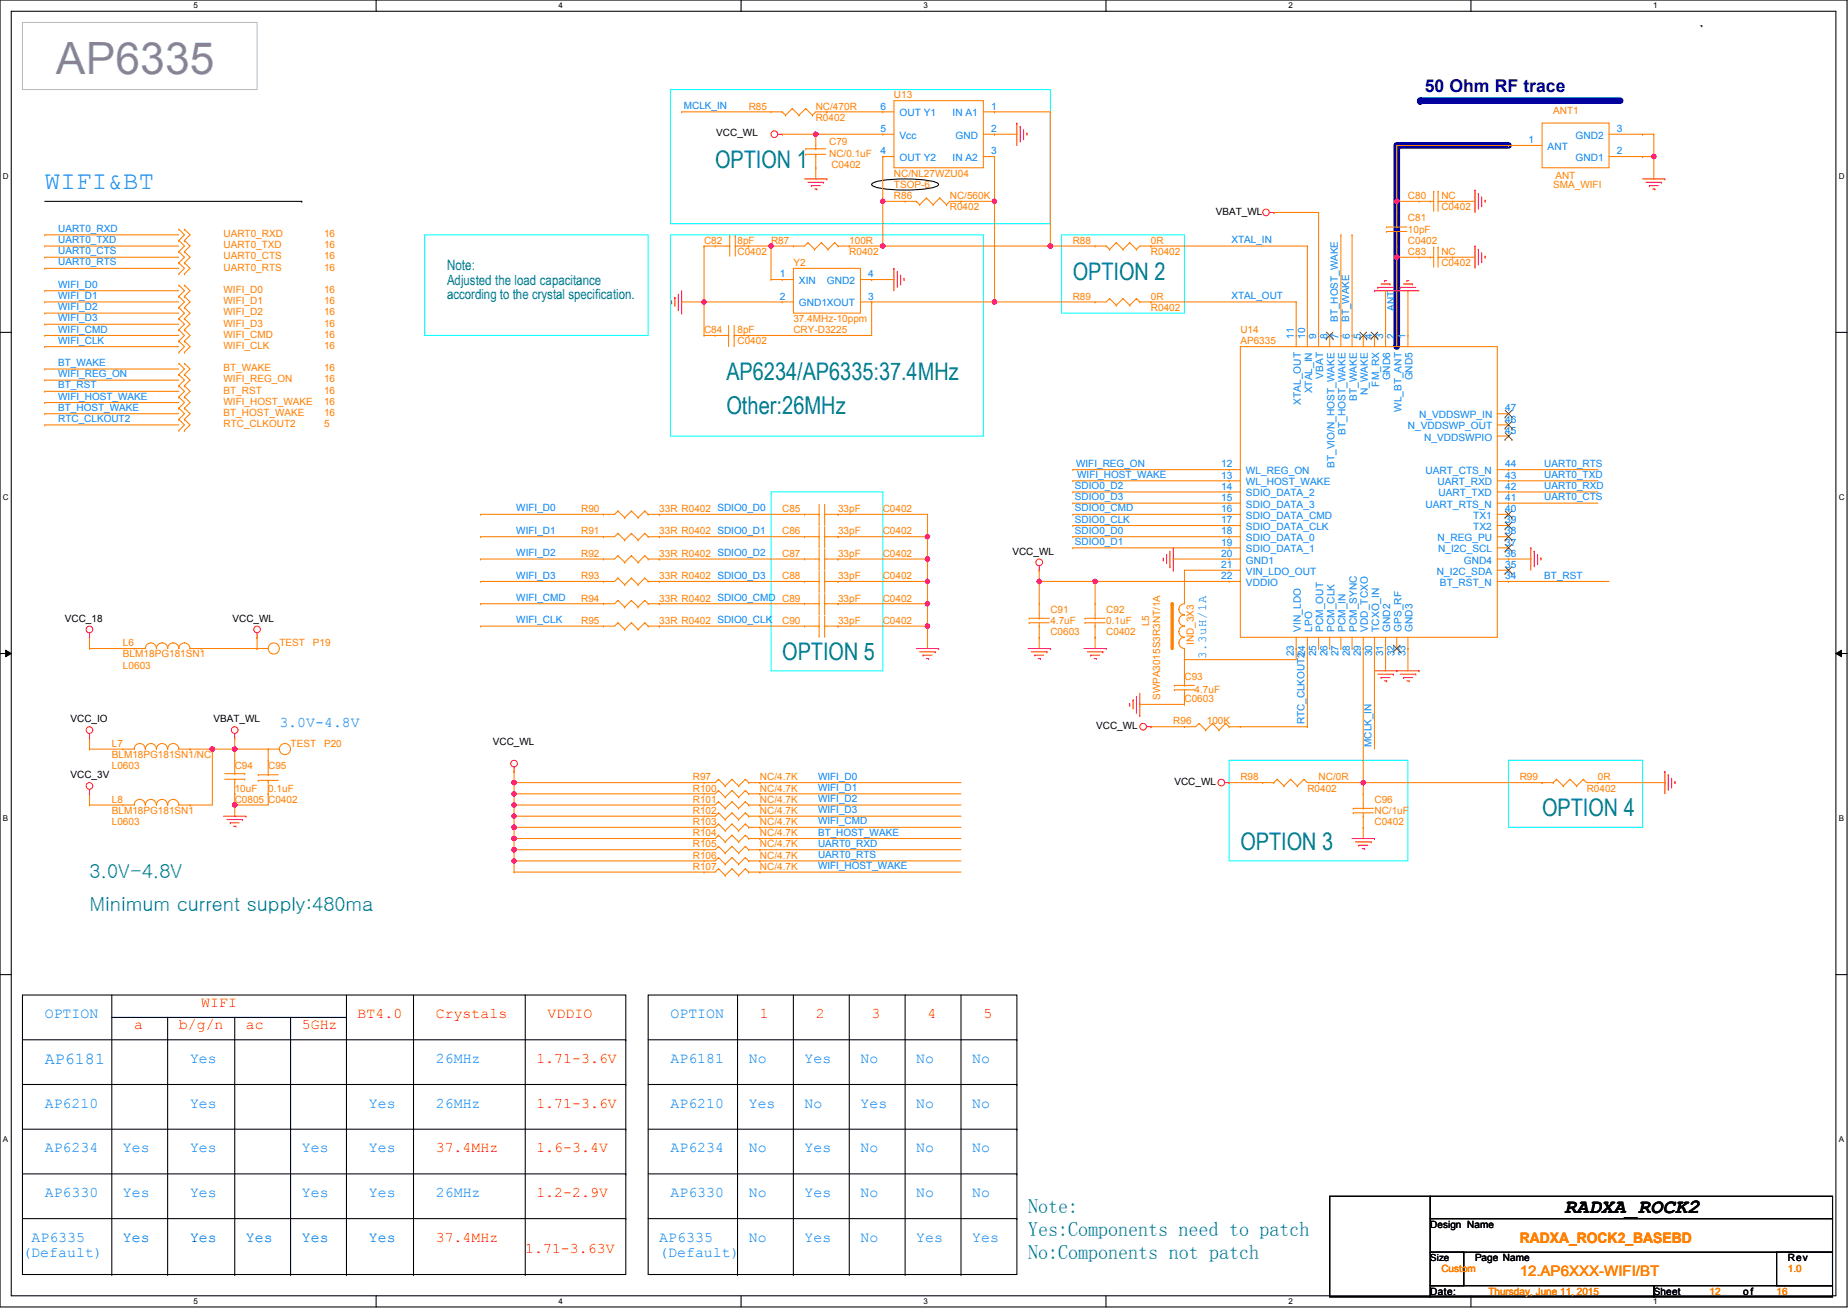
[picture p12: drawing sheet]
<svg xmlns="http://www.w3.org/2000/svg" width="1189mm" height="841mm" viewBox="0 0 1189 841" stroke-linecap="round" stroke-linejoin="round" font-family="sans-serif">
<defs><g id="words">
<text font-size="28.6" fill="#8080c0" x="36" y="48">AP6335</text>
<text font-size="16.5" fill="#0080ff" x="29" y="122">WIFI&amp;BT</text>
<text font-size="15.7" fill="#008080" x="467" y="266">Other:26MHz</text>
<g font-size="15.6" fill="#008080">
<text x="460" y="108">OPTION 1</text>
<text x="690" y="180">OPTION 2</text>
<text x="467" y="244">AP6234/AP6335:37.4MHz</text>
<text x="503" y="424">OPTION 5</text>
<text x="992" y="525">OPTION 4</text>
<text x="798" y="546">OPTION 3</text>
</g>
<text font-size="12.9" x="1006" y="780">RADXA_ROCK2</text>
<g font-size="12.9" fill="#008080">
<text x="661" y="780">Nt:</text>
<text x="668" y="780">oe</text>
<text x="661" y="795">YsCmoet</text>
<text x="668" y="795">e:opnnsne</text>
<text x="765" y="795">edt</text>
<text x="797" y="795">opth</text>
<text x="817" y="795">ac</text>
<text x="661" y="810">N:opnnsntpth</text>
<text x="668" y="810">oCmoet</text>
<text x="758" y="810">o</text>
<text x="784" y="810">ac</text>
</g>
<g font-size="12.5" fill="#008080">
<text x="58" y="586">Miium curet u py40</text>
<text x="71" y="586">nm</text>
<text x="132" y="586">rn sp l:8ma</text>
</g>
<g font-size="12.4" fill="#008080">
<text x="58" y="564">3.V 48</text>
<text x="69" y="564">0 - .V</text>
</g>
<text font-size="11.3" fill="#000080" x="917" y="59">50 Ohm RF trace</text>
<text font-size="10.8" fill="#0080ff" x="29" y="684">AP6181</text>
<g font-size="9.5" fill="#0080ff">
<text x="180" y="468">3.0V-4.8V</text>
<text x="29" y="655">OPTION</text>
<text x="431" y="655">OPTION</text>
<text x="122" y="683">Yes</text>
<text x="280" y="683">26MHz</text>
<text x="431" y="683">AP6181</text>
<text x="482" y="683">No</text>
<text x="518" y="683">Yes</text>
<text x="554" y="683">No</text>
<text x="589" y="683">No</text>
<text x="625" y="683">No</text>
<text x="29" y="712">AP6210</text>
<text x="122" y="712">Yes</text>
<text x="237" y="712">Yes</text>
<text x="280" y="712">26MHz</text>
<text x="431" y="712">AP6210</text>
<text x="482" y="712">Yes</text>
<text x="518" y="712">No</text>
<text x="554" y="712">Yes</text>
<text x="589" y="712">No</text>
<text x="625" y="712">No</text>
<text x="29" y="741">AP6234</text>
<text x="79" y="741">Yes</text>
<text x="122" y="741">Yes</text>
<text x="194" y="741">Yes</text>
<text x="237" y="741">Yes</text>
<text x="431" y="741">AP6234</text>
<text x="482" y="741">No</text>
<text x="518" y="741">Yes</text>
<text x="554" y="741">No</text>
<text x="589" y="741">No</text>
<text x="625" y="741">No</text>
<text x="29" y="770">AP6330</text>
<text x="79" y="770">Yes</text>
<text x="122" y="770">Yes</text>
<text x="194" y="770">Yes</text>
<text x="237" y="770">Yes</text>
<text x="280" y="770">26MHz</text>
<text x="431" y="770">AP6330</text>
<text x="482" y="770">No</text>
<text x="518" y="770">Yes</text>
<text x="554" y="770">No</text>
<text x="589" y="770">No</text>
<text x="625" y="770">No</text>
<text x="20" y="798">AP6335</text>
<text x="424" y="798">AP6335</text>
<text x="482" y="798">No</text>
<text x="518" y="798">Yes</text>
<text x="554" y="798">No</text>
<text x="589" y="798">Yes</text>
<text x="625" y="798">Yes</text>
<text x="14" y="808">(Default)</text>
<text x="424" y="808">(Default)</text>
</g>
<g font-size="9.5" fill="#f00">
<text x="129" y="647">WIFI</text>
<text x="230" y="655">BT4.0</text>
<text x="280" y="655">Crystals</text>
<text x="352" y="655">VDDIO</text>
<text x="489" y="655">1</text>
<text x="525" y="655">2</text>
<text x="561" y="655">3</text>
<text x="597" y="655">4</text>
<text x="633" y="655">5</text>
<text x="86" y="662">a</text>
<text x="115" y="662">b/g/n</text>
<text x="158" y="662">ac</text>
<text x="194" y="662">5GHz</text>
<text x="345" y="683">1.71-3.6V</text>
<text x="345" y="712">1.71-3.6V</text>
<text x="280" y="741">37.4MHz</text>
<text x="345" y="741">1.6-3.4V</text>
<text x="345" y="770">1.2-2.9V</text>
<text x="280" y="798">37.4MHz</text>
<text x="338" y="806">1.71-3.63V</text>
</g>
<g font-size="9.5" fill="#00f">
<text x="79" y="798">Yes</text>
<text x="122" y="798">Yes</text>
<text x="158" y="798">Yes</text>
<text x="194" y="798">Yes</text>
<text x="237" y="798">Yes</text>
</g>
<g font-size="9.3" fill="#ff8000">
<text x="978" y="799">RADXA_ROCK2_BASEBD</text>
<text x="978" y="821">12.AP6XXX-WIFI/BT</text>
</g>
<text font-size="9.2" fill="#008080" x="288" y="174">Note:</text>
<g font-size="9" fill="#008080">
<text x="288" y="183">Adjusted the load capacitance</text>
<text x="288" y="192">according to the crystal specification.</text>
</g>
<text font-size="7.9" fill="#0080ff" x="776" y="423" transform="rotate(-90 776 423)">3.3uH/1A</text>
<g font-size="6.5" fill="#0080ff">
<text x="566" y="70">6</text>
<text x="638" y="70">1</text>
<text x="579" y="75">OUT Y1</text>
<text x="613" y="75">IN A1</text>
<text x="566" y="85">5</text>
<text x="579" y="89">Vcc</text>
<text x="615" y="89">GND</text>
<text x="638" y="85">2</text>
<text x="1014" y="89">GND2</text>
<text x="1040" y="85">3</text>
<text x="983" y="92">1</text>
<text x="566" y="99">4</text>
<text x="638" y="99">3</text>
<text x="996" y="96">ANT</text>
<text x="1040" y="99">2</text>
<text x="579" y="104">OUT Y2</text>
<text x="613" y="104">IN A2</text>
<text x="1014" y="104">GND1</text>
<text x="502" y="178">1</text>
<text x="559" y="178">4</text>
<text x="514" y="183">XIN</text>
<text x="532" y="183">GND2</text>
<text x="502" y="193">2</text>
<text x="514" y="197">GND1XOUT</text>
<text x="559" y="193">3</text>
<text x="832" y="218" transform="rotate(-90 832 218)">11</text>
<text x="840" y="218" transform="rotate(-90 840 218)">10</text>
<text x="847" y="218" transform="rotate(-90 847 218)">9</text>
<text x="854" y="218" transform="rotate(-90 854 218)">8</text>
<text x="861" y="218" transform="rotate(-90 861 218)">7</text>
<text x="868" y="218" transform="rotate(-90 868 218)">6</text>
<text x="876" y="218" transform="rotate(-90 876 218)">5</text>
<text x="883" y="218" transform="rotate(-90 883 218)">4</text>
<text x="890" y="218" transform="rotate(-90 890 218)">3</text>
<text x="897" y="218" transform="rotate(-90 897 218)">2</text>
<text x="904" y="218" transform="rotate(-90 904 218)">1</text>
<text x="851" y="244" transform="rotate(-90 851 244)">VBAT</text>
<text x="894" y="245" transform="rotate(-90 894 245)">GND6</text>
<text x="909" y="245" transform="rotate(-90 909 245)">GND5</text>
<text x="887" y="249" transform="rotate(-90 887 249)">FM_RX</text>
<text x="844" y="253" transform="rotate(-90 844 253)">XTAL_IN</text>
<text x="873" y="258" transform="rotate(-90 873 258)">BT_WAKE</text>
<text x="880" y="254" transform="rotate(-90 880 254)">N_WAKE</text>
<text x="837" y="260" transform="rotate(-90 837 260)">XTAL_OUT</text>
<text x="902" y="265" transform="rotate(-90 902 265)">WL_BT_ANT</text>
<text x="913" y="269">N_VDDSWP_IN</text>
<text x="968" y="265">47</text>
<text x="968" y="272">46</text>
<text x="866" y="279" transform="rotate(-90 866 279)">BT_HOST_WAKE</text>
<text x="906" y="276">N_VDDSWP_OUT</text>
<text x="968" y="279">45</text>
<text x="916" y="283">N_VDDSWPIO</text>
<text x="786" y="300">12</text>
<text x="802" y="305">WL_REG_ON</text>
<text x="858" y="301" transform="rotate(-90 858 301)">BT_VIO/N_HOST_WAKE</text>
<text x="917" y="305">UART_CTS_N</text>
<text x="968" y="300">44</text>
<text x="786" y="308">13</text>
<text x="968" y="308">43</text>
<text x="786" y="315">14</text>
<text x="802" y="312">WL_HOST_WAKE</text>
<text x="925" y="312">UART_RXD</text>
<text x="968" y="315">42</text>
<text x="786" y="322">15</text>
<text x="802" y="319">SDIO_DATA_2</text>
<text x="925" y="319">UART_TXD</text>
<text x="968" y="322">41</text>
<text x="786" y="329">16</text>
<text x="802" y="326">SDIO_DATA_3</text>
<text x="917" y="326">UART_RTS_N</text>
<text x="968" y="329">40</text>
<text x="802" y="334">SDIO_DATA_CMD</text>
<text x="948" y="334">TX1</text>
<text x="786" y="336">17</text>
<text x="802" y="341">SDIO_DATA_CLK</text>
<text x="948" y="341">TX2</text>
<text x="968" y="336">39</text>
<text x="786" y="344">18</text>
<text x="968" y="344">38</text>
<text x="786" y="351">19</text>
<text x="802" y="348">SDIO_DATA_0</text>
<text x="925" y="348">N_REG_PU</text>
<text x="968" y="351">37</text>
<text x="786" y="358">20</text>
<text x="802" y="355">SDIO_DATA_1</text>
<text x="925" y="355">N_I2C_SCL</text>
<text x="968" y="358">36</text>
<text x="786" y="365">21</text>
<text x="802" y="362">GND1</text>
<text x="942" y="362">GND4</text>
<text x="968" y="365">35</text>
<text x="802" y="370">VIN_LDO_OUT</text>
<text x="924" y="370">N_I2C_SDA</text>
<text x="786" y="372">22</text>
<text x="802" y="377">VDDIO</text>
<text x="926" y="377">BT_RST_N</text>
<text x="968" y="372">34</text>
<text x="837" y="406" transform="rotate(-90 837 406)">VIN_LDO</text>
<text x="844" y="406" transform="rotate(-90 844 406)">LPO</text>
<text x="851" y="406" transform="rotate(-90 851 406)">PCM_OUT</text>
<text x="858" y="406" transform="rotate(-90 858 406)">PCM_CLK</text>
<text x="866" y="406" transform="rotate(-90 866 406)">PCM_IN</text>
<text x="873" y="406" transform="rotate(-90 873 406)">PCM_SYNC</text>
<text x="880" y="406" transform="rotate(-90 880 406)">VDD_TCXO</text>
<text x="887" y="406" transform="rotate(-90 887 406)">TCXO_IN</text>
<text x="894" y="406" transform="rotate(-90 894 406)">GND2</text>
<text x="902" y="406" transform="rotate(-90 902 406)">GPS_RF</text>
<text x="909" y="406" transform="rotate(-90 909 406)">GND3</text>
<text x="832" y="422" transform="rotate(-90 832 422)">23</text>
<text x="847" y="422" transform="rotate(-90 847 422)">25</text>
<text x="854" y="422" transform="rotate(-90 854 422)">26</text>
<text x="861" y="422" transform="rotate(-90 861 422)">27</text>
<text x="868" y="422" transform="rotate(-90 868 422)">28</text>
<text x="876" y="422" transform="rotate(-90 876 422)">29</text>
<text x="883" y="422" transform="rotate(-90 883 422)">30</text>
<text x="890" y="422" transform="rotate(-90 890 422)">31</text>
<text x="897" y="422" transform="rotate(-90 897 422)">32</text>
<text x="904" y="422" transform="rotate(-90 904 422)">33</text>
</g>
<g font-size="6.4" fill="#ff8000">
<text x="575" y="63">U13</text>
<text x="482" y="70">R85</text>
<text x="525" y="70">NC/470R</text>
<text x="525" y="78">R0402</text>
<text x="999" y="73">ANT1</text>
<text x="533" y="94">C79</text>
<text x="533" y="101">NC/0.1uF</text>
<text x="535" y="108">C0402</text>
<text x="575" y="114">NC/NL27WZU04</text>
<text x="1001" y="115">ANT</text>
<text x="575" y="121">TSOP-6</text>
<text x="999" y="121">SMA_WIFI</text>
<text x="575" y="128">R86</text>
<text x="611" y="128">NC/560K</text>
<text x="906" y="128">C80</text>
<text x="927" y="128">NC</text>
<text x="611" y="135">R0402</text>
<text x="927" y="135">C0402</text>
<text x="906" y="142">C81</text>
<text x="906" y="150">10pF</text>
<text x="144" y="152">UART0_RXD</text>
<text x="208" y="152">16</text>
<text x="144" y="160">UART0_TXD</text>
<text x="208" y="160">16</text>
<text x="453" y="157">C82</text>
<text x="474" y="157">8pF</text>
<text x="496" y="157">R87</text>
<text x="546" y="157">100R</text>
<text x="690" y="157">R88</text>
<text x="740" y="157">0R</text>
<text x="906" y="157">C0402</text>
<text x="144" y="167">UART0_CTS</text>
<text x="208" y="167">16</text>
<text x="474" y="164">C0402</text>
<text x="546" y="164">R0402</text>
<text x="740" y="164">R0402</text>
<text x="906" y="164">C83</text>
<text x="927" y="164">NC</text>
<text x="510" y="171">Y2</text>
<text x="927" y="171">C0402</text>
<text x="144" y="174">UART0_RTS</text>
<text x="208" y="174">16</text>
<text x="144" y="188">WIFI_D0</text>
<text x="208" y="188">16</text>
<text x="144" y="196">WIFI_D1</text>
<text x="208" y="196">16</text>
<text x="690" y="193">R89</text>
<text x="740" y="193">0R</text>
<text x="144" y="203">WIFI_D2</text>
<text x="208" y="203">16</text>
<text x="740" y="200">R0402</text>
<text x="144" y="210">WIFI_D3</text>
<text x="208" y="210">16</text>
<text x="510" y="207">37.4MHz-10ppm</text>
<text x="453" y="214">C84</text>
<text x="474" y="214">8pF</text>
<text x="510" y="214">CRY-D3225</text>
<text x="798" y="214">U14</text>
<text x="144" y="217">WIFI_CMD</text>
<text x="208" y="217">16</text>
<text x="474" y="221">C0402</text>
<text x="798" y="221">AP6335</text>
<text x="144" y="224">WIFI_CLK</text>
<text x="208" y="224">16</text>
<text x="144" y="239">BT_WAKE</text>
<text x="208" y="239">16</text>
<text x="144" y="246">WIFI_REG_ON</text>
<text x="208" y="246">16</text>
<text x="144" y="253">BT_RST</text>
<text x="208" y="253">16</text>
<text x="144" y="260">WIFI_HOST_WAKE</text>
<text x="208" y="260">16</text>
<text x="144" y="267">BT_HOST_WAKE</text>
<text x="208" y="267">16</text>
<text x="144" y="275">RTC_CLKOUT2</text>
<text x="208" y="275">5</text>
<text x="374" y="329">R90</text>
<text x="424" y="329">33R R0402 SDIO0_D0</text>
<text x="503" y="329">C85</text>
<text x="539" y="329">33pF</text>
<text x="568" y="329">C0402</text>
<text x="374" y="344">R91</text>
<text x="424" y="344">33R R0402 SDIO0_D1</text>
<text x="503" y="344">C86</text>
<text x="539" y="344">33pF</text>
<text x="568" y="344">C0402</text>
<text x="374" y="358">R92</text>
<text x="424" y="358">33R R0402 SDIO0_D2</text>
<text x="503" y="358">C87</text>
<text x="539" y="358">33pF</text>
<text x="568" y="358">C0402</text>
<text x="374" y="372">R93</text>
<text x="424" y="372">33R R0402 SDIO0_D3</text>
<text x="503" y="372">C88</text>
<text x="539" y="372">33pF</text>
<text x="568" y="372">C0402</text>
<text x="374" y="387">R94</text>
<text x="424" y="387">33R R0402 SDIO0_CMD C89</text>
<text x="539" y="387">33pF</text>
<text x="568" y="387">C0402</text>
<text x="676" y="394">C91</text>
<text x="712" y="394">C92</text>
<text x="374" y="401">R95</text>
<text x="424" y="401">33R R0402 SDIO0_CLK</text>
<text x="503" y="401">C90</text>
<text x="539" y="401">33pF</text>
<text x="568" y="401">C0402</text>
<text x="676" y="401">4.7uF</text>
<text x="712" y="401">0.1uF</text>
<text x="739" y="403" transform="rotate(-90 739 403)">L5</text>
<text x="676" y="408">C0603</text>
<text x="712" y="408">C0402</text>
<text x="79" y="416">L6</text>
<text x="180" y="416">TEST</text>
<text x="201" y="416">P19</text>
<text x="768" y="415" transform="rotate(-90 768 415)">IND_3X3</text>
<text x="79" y="423">BLM18PG181SN1</text>
<text x="79" y="430">L0603</text>
<text x="762" y="437">C93</text>
<text x="768" y="446">4.7uF</text>
<text x="746" y="450" transform="rotate(-90 746 450)">SWPA3015S3R3NT/1A</text>
<text x="762" y="451">C0603</text>
<text x="755" y="466">R96</text>
<text x="776" y="466">100K</text>
<text x="72" y="480">L7</text>
<text x="187" y="480">TEST</text>
<text x="208" y="480">P20</text>
<text x="72" y="487">BLM18PG181SN1/NC</text>
<text x="72" y="495">L0603</text>
<text x="151" y="495">C94</text>
<text x="173" y="495">C95</text>
<text x="446" y="502">R97</text>
<text x="489" y="502">NC/4.7K</text>
<text x="798" y="502">R98</text>
<text x="848" y="502">NC/0R</text>
<text x="978" y="502">R99</text>
<text x="1028" y="502">0R</text>
<text x="151" y="509">10uF</text>
<text x="173" y="509">0.1uF</text>
<text x="446" y="509">R100</text>
<text x="489" y="509">NC/4.7K</text>
<text x="841" y="509">R0402</text>
<text x="1021" y="509">R0402</text>
<text x="72" y="516">L8</text>
<text x="151" y="516">C0805</text>
<text x="173" y="516">C0402</text>
<text x="446" y="516">R101</text>
<text x="489" y="516">NC/4.7K</text>
<text x="884" y="516">C96</text>
<text x="72" y="523">BLM18PG181SN1</text>
<text x="446" y="523">R102</text>
<text x="489" y="523">NC/4.7K</text>
<text x="884" y="523">NC/1uF</text>
<text x="72" y="531">L0603</text>
<text x="446" y="531">R103</text>
<text x="489" y="531">NC/4.7K</text>
<text x="884" y="531">C0402</text>
<text x="446" y="538">R104</text>
<text x="489" y="538">NC/4.7K</text>
<text x="446" y="545">R105</text>
<text x="489" y="545">NC/4.7K</text>
<text x="446" y="552">R106</text>
<text x="489" y="552">NC/4.7K</text>
<text x="446" y="559">R107</text>
<text x="489" y="559">NC/4.7K</text>
<text x="927" y="818">Custom</text>
<text x="1150" y="818">1.0</text>
<text x="958" y="832">Thursday, June 11, 2015</text>
<text x="1100" y="832">12</text>
<text x="1143" y="832">16</text>
</g>
<g font-size="6.4" fill="#0080ff">
<text x="440" y="70">MCLK_IN</text>
<text x="37" y="149">UART0_RXD</text>
<text x="37" y="156">UART0_TXD</text>
<text x="792" y="156">XTAL_IN</text>
<text x="37" y="164">UART0_CTS</text>
<text x="37" y="171">UART0_RTS</text>
<text x="37" y="185">WIFI_D0</text>
<text x="37" y="192">WIFI_D1</text>
<text x="792" y="192">XTAL_OUT</text>
<text x="37" y="199">WIFI_D2</text>
<text x="897" y="200" transform="rotate(-90 897 200)">ANT</text>
<text x="37" y="207">WIFI_D3</text>
<text x="861" y="207" transform="rotate(-90 861 207)">BT_HOST_WAKE</text>
<text x="868" y="207" transform="rotate(-90 868 207)">BT_WAKE</text>
<text x="37" y="214">WIFI_CMD</text>
<text x="37" y="221">WIFI_CLK</text>
<text x="37" y="235">BT_WAKE</text>
<text x="37" y="243">WIFI_REG_ON</text>
<text x="37" y="250">BT_RST</text>
<text x="37" y="257">WIFI_HOST_WAKE</text>
<text x="37" y="264">BT_HOST_WAKE</text>
<text x="37" y="271">RTC_CLKOUT2</text>
<text x="692" y="300">WIFI_REG_ON</text>
<text x="993" y="300">UART0_RTS</text>
<text x="693" y="307">WIFI_HOST_WAKE</text>
<text x="993" y="307">UART0_TXD</text>
<text x="692" y="314">SDIO0_D2</text>
<text x="993" y="314">UART0_RXD</text>
<text x="692" y="322">SDIO0_D3</text>
<text x="993" y="322">UART0_CTS</text>
<text x="332" y="329">WIFI_D0</text>
<text x="692" y="329">SDIO0_CMD</text>
<text x="692" y="336">SDIO0_CLK</text>
<text x="332" y="343">WIFI_D1</text>
<text x="692" y="343">SDIO0_D0</text>
<text x="692" y="350">SDIO0_D1</text>
<text x="332" y="358">WIFI_D2</text>
<text x="332" y="372">WIFI_D3</text>
<text x="993" y="372">BT_RST</text>
<text x="332" y="386">WIFI_CMD</text>
<text x="332" y="401">WIFI_CLK</text>
<text x="839" y="466" transform="rotate(-90 839 466)">RTC_CLKOUT224</text>
<text x="882" y="480" transform="rotate(-90 882 480)">MCLK_IN</text>
<text x="526" y="501">WIFI_D0</text>
<text x="526" y="509">WIFI_D1</text>
<text x="526" y="516">WIFI_D2</text>
<text x="526" y="523">WIFI_D3</text>
<text x="526" y="530">WIFI_CMD</text>
<text x="526" y="537">BT_HOST_WAKE</text>
<text x="526" y="544">UART0_RXD</text>
<text x="526" y="552">UART0_RTS</text>
<text x="526" y="559">WIFI_HOST_WAKE</text>
</g>
<g font-size="6.4">
<text x="461" y="88">VCC_WL</text>
<text x="782" y="138">VBAT_WL</text>
<text x="651" y="357">VCC_WL</text>
<text x="42" y="400">VCC_18</text>
<text x="150" y="400">VCC_WL</text>
<text x="45" y="464">VCC_IO</text>
<text x="137" y="464">VBAT_WL</text>
<text x="705" y="469">VCC_WL</text>
<text x="317" y="479">VCC_WL</text>
<text x="45" y="500">VCC_3V</text>
<text x="756" y="505">VCC_WL</text>
<text x="920" y="789">Design Name</text>
<text x="949" y="811">Page Name</text>
<text x="1150" y="811">Rev</text>
<text x="920" y="832">Date:</text>
<text x="1064" y="832">Sheet</text>
<text x="1121" y="832">of</text>
</g>
<text font-size="6.3" x="920" y="811">Size</text>
<g font-size="5.2">
<text x="125" y="5">5</text>
<text x="359" y="5">4</text>
<text x="594" y="5">3</text>
<text x="829" y="5">2</text>
<text x="1064" y="5">1</text>
<text x="2" y="115">D</text>
<text x="1183" y="115">D</text>
<text x="2" y="322">C</text>
<text x="1183" y="322">C</text>
<text x="2" y="528">B</text>
<text x="1183" y="528">B</text>
<text x="2" y="734">A</text>
<text x="1183" y="734">A</text>
<text x="125" y="838">5</text>
<text x="359" y="838">4</text>
<text x="594" y="838">3</text>
<text x="829" y="838">2</text>
<text x="1064" y="838">1</text>
</g>
</g></defs>
<path d="M0 0h1188v840h-1188zM7 7h1174v826h-1174z" fill="none" stroke="#000" stroke-width=".68"/>
<g fill="#fff">
<path d="M125 1h2v6h-2z"/>
<path d="M125 834h2v6h-2z"/>
</g>
<path d="M242 0v7M242 833v7" fill="none" stroke="#000" stroke-width=".68"/>
<g fill="#fff">
<path d="M359 1h3v6h-3z"/>
<path d="M359 834h3v6h-3z"/>
</g>
<path d="M477 0v7M477 833v7" fill="none" stroke="#000" stroke-width=".68"/>
<g fill="#fff">
<path d="M594 1h3v6h-3z"/>
<path d="M594 834h3v6h-3z"/>
</g>
<path d="M711 0v7M711 833v7" fill="none" stroke="#000" stroke-width=".68"/>
<g fill="#fff">
<path d="M829 1h3v6h-3z"/>
<path d="M829 834h3v6h-3z"/>
</g>
<path d="M946 0v7M946 833v7" fill="none" stroke="#000" stroke-width=".68"/>
<g fill="#fff">
<path d="M1064 1h2v6h-2z"/>
<path d="M1064 834h2v6h-2z"/>
<path d="M2 110h4v6h-4z"/>
<path d="M1183 110h4v6h-4z"/>
<path d="M2 317h4v6h-4z"/>
<path d="M1183 317h4v6h-4z"/>
</g>
<path d="M0 214h7M1181 214h7" fill="none" stroke="#000" stroke-width=".68"/>
<g fill="#fff">
<path d="M2 523h3v6h-3z"/>
<path d="M1183 523h3v6h-3z"/>
</g>
<path d="M0 420h7M1181 420h7" fill="none" stroke="#000" stroke-width=".68"/>
<path d="M4 418l3 2-3 2zM1181 420l4-2v4z" fill="#000"/>
<path d="M4 418l3 2-3 2zM1181 420l4-2v4z" fill="none" stroke="#000" stroke-width=".64"/>
<g fill="#fff">
<path d="M2 730h3v6h-3z"/>
<path d="M1183 730h3v6h-3z"/>
</g>
<path d="M0 627h7M1181 627h7" fill="none" stroke="#000" stroke-width=".68"/>
<path d="M914 65h128" fill="none" stroke="#0000a0" stroke-width="4.3"/>
<circle cx="914" cy="65" r="2.1" fill="#0000a0"/>
<g fill="none" stroke="#000" stroke-width=".68">
<path d="M1094 17h1M14 640h389v179h-389zM72 640v179M223 640v179M266 640v179M338 640v179M417 640h237v179h-237zM474 640v179M510 640v179M546 640v179M582 640v179M618 640v179"/>
<path d="M72 654h151M108 654v165M151 654v165M187 654v165M14 669h389M417 669h237M14 697h389M417 697h237M14 726h389M417 726h237M14 755h389M417 755h237"/>
<path d="M14 784h389M417 784h237"/>
</g>
<g fill="#000">
<circle cx="1095" cy="17" r=".3"/>
<circle cx="223" cy="654" r=".3"/>
<circle cx="403" cy="669" r=".3"/>
<circle cx="654" cy="669" r=".3"/>
<circle cx="403" cy="697" r=".3"/>
<circle cx="654" cy="697" r=".3"/>
<circle cx="403" cy="726" r=".3"/>
<circle cx="654" cy="726" r=".3"/>
<circle cx="403" cy="755" r=".3"/>
<circle cx="654" cy="755" r=".3"/>
<circle cx="403" cy="784" r=".3"/>
<circle cx="654" cy="784" r=".3"/>
<circle cx="72" cy="819" r=".3"/>
<circle cx="108" cy="819" r=".3"/>
<circle cx="151" cy="819" r=".3"/>
<circle cx="187" cy="819" r=".3"/>
<circle cx="223" cy="819" r=".3"/>
<circle cx="266" cy="819" r=".3"/>
<circle cx="338" cy="819" r=".3"/>
<circle cx="474" cy="819" r=".3"/>
<circle cx="510" cy="819" r=".3"/>
<circle cx="546" cy="819" r=".3"/>
<circle cx="582" cy="819" r=".3"/>
<circle cx="618" cy="819" r=".3"/>
</g>
<path d="M431 151h202v129h-202z" fill="none" stroke="#0ff" stroke-width=".68"/>
<path d="M899 94h71" fill="none" stroke="#0000a0" stroke-width="4.3"/>
<circle cx="899" cy="94" r="2.1" fill="#0000a0"/>
<path d="M899 94v128" fill="none" stroke="#0000a0" stroke-width="4.3"/>
<circle cx="899" cy="222" r="2.1" fill="#0000a0"/>
<path d="M561 118a78 78 0 0 1 34-2 13 13 0 0 1 9 3 15 15 0 0 1-11 3 76 76 0 0 1-32-3zM29 129h165" fill="none" stroke="#000" stroke-width=".68"/>
<path d="M431 58h245v86h-245zM273 151h144v65h-144zM683 151h79v50h-79zM496 316h72v115h-72zM791 489h115v65h-115zM970 489h87v43h-87z" fill="none" stroke="#0ff" stroke-width=".68"/>
<path d="M14 14h151v44h-151z" fill="none" stroke="#c0c0c0" stroke-width=".68"/>
<circle cx="194" cy="129" r=".3" fill="#000"/>
<path d="M151 510v8" fill="none" stroke="#ff8000" stroke-width=".68"/>
<circle cx="151" cy="510" r=".3" fill="#ff8000"/>
<path d="M755 359h36" fill="none" stroke="#ff8000" stroke-width=".68"/>
<circle cx="755" cy="359" r=".3" fill="#ff8000"/>
<path d="M841 158v58" fill="none" stroke="#ff8000" stroke-width=".68"/>
<circle cx="841" cy="158" r=".3" fill="#ff8000"/>
<path d="M834 194v22" fill="none" stroke="#ff8000" stroke-width=".68"/>
<circle cx="834" cy="194" r=".3" fill="#ff8000"/>
<path d="M690 302h101" fill="none" stroke="#ff8000" stroke-width=".68"/>
<circle cx="690" cy="302" r=".3" fill="#ff8000"/>
<path d="M690 345h101" fill="none" stroke="#ff8000" stroke-width=".68"/>
<circle cx="690" cy="345" r=".3" fill="#ff8000"/>
<path d="M690 309h101" fill="none" stroke="#ff8000" stroke-width=".68"/>
<circle cx="690" cy="309" r=".3" fill="#ff8000"/>
<path d="M482 216h79" fill="none" stroke="#ff8000" stroke-width=".68"/>
<circle cx="482" cy="216" r=".3" fill="#ff8000"/>
<path d="M561 194v22" fill="none" stroke="#ff8000" stroke-width=".68"/>
<circle cx="561" cy="194" r=".3" fill="#ff8000"/>
<path d="M453 216h7" fill="none" stroke="#ff8000" stroke-width=".68"/>
<circle cx="453" cy="216" r=".3" fill="#ff8000"/>
<path d="M453 194v22" fill="none" stroke="#ff8000" stroke-width=".68"/>
<circle cx="453" cy="194" r=".3" fill="#ff8000"/>
<path d="M740 158h101" fill="none" stroke="#ff8000" stroke-width=".68"/>
<circle cx="740" cy="158" r=".3" fill="#ff8000"/>
<path d="M740 194h94" fill="none" stroke="#ff8000" stroke-width=".68"/>
<circle cx="740" cy="194" r=".3" fill="#ff8000"/>
<path d="M496 158v22" fill="none" stroke="#ff8000" stroke-width=".68"/>
<circle cx="496" cy="158" r=".3" fill="#ff8000"/>
<circle cx="496" cy="158" r="1.4" fill="#f0f"/>
<circle cx="496" cy="158" r="1.4" fill="none" stroke="#f0f" stroke-width=".68"/>
<path d="M640 194h65" fill="none" stroke="#ff8000" stroke-width=".68"/>
<circle cx="640" cy="194" r=".3" fill="#ff8000"/>
<path d="M561 180h14" fill="none" stroke="#ff8000" stroke-width=".68"/>
<circle cx="561" cy="180" r=".3" fill="#ff8000"/>
<path d="M496 180h7" fill="none" stroke="#ff8000" stroke-width=".68"/>
<circle cx="496" cy="180" r=".3" fill="#ff8000"/>
<path d="M482 158h14" fill="none" stroke="#ff8000" stroke-width=".68"/>
<circle cx="482" cy="158" r=".3" fill="#ff8000"/>
<path d="M453 194h50" fill="none" stroke="#ff8000" stroke-width=".68"/>
<circle cx="453" cy="194" r=".3" fill="#ff8000"/>
<path d="M453 158v36" fill="none" stroke="#ff8000" stroke-width=".68"/>
<circle cx="453" cy="158" r=".3" fill="#ff8000"/>
<path d="M439 194h14" fill="none" stroke="#ff8000" stroke-width=".68"/>
<circle cx="439" cy="194" r=".3" fill="#ff8000"/>
<circle cx="453" cy="194" r="1.4" fill="#f0f"/>
<circle cx="453" cy="194" r="1.4" fill="none" stroke="#f0f" stroke-width=".68"/>
<path d="M546 158h22" fill="none" stroke="#ff8000" stroke-width=".68"/>
<circle cx="546" cy="158" r=".3" fill="#ff8000"/>
<path d="M676 158h29" fill="none" stroke="#ff8000" stroke-width=".68"/>
<circle cx="676" cy="158" r=".3" fill="#ff8000"/>
<path d="M561 194h79" fill="none" stroke="#ff8000" stroke-width=".68"/>
<circle cx="561" cy="194" r=".3" fill="#ff8000"/>
<circle cx="640" cy="194" r="1.4" fill="#f0f"/>
<circle cx="640" cy="194" r="1.4" fill="none" stroke="#f0f" stroke-width=".68"/>
<path d="M525 86h43" fill="none" stroke="#ff8000" stroke-width=".68"/>
<circle cx="525" cy="86" r=".3" fill="#ff8000"/>
<circle cx="525" cy="86" r="1.4" fill="#f0f"/>
<circle cx="525" cy="86" r="1.4" fill="none" stroke="#f0f" stroke-width=".68"/>
<path d="M640 86h14" fill="none" stroke="#ff8000" stroke-width=".68"/>
<circle cx="640" cy="86" r=".3" fill="#ff8000"/>
<path d="M640 129v65" fill="none" stroke="#ff8000" stroke-width=".68"/>
<circle cx="640" cy="129" r=".3" fill="#ff8000"/>
<path d="M568 101v28" fill="none" stroke="#ff8000" stroke-width=".68"/>
<circle cx="568" cy="101" r=".3" fill="#ff8000"/>
<circle cx="568" cy="129" r="1.4" fill="#f0f"/>
<circle cx="568" cy="129" r="1.4" fill="none" stroke="#f0f" stroke-width=".68"/>
<path d="M877 532v7" fill="none" stroke="#ff8000" stroke-width=".68"/>
<circle cx="877" cy="532" r=".3" fill="#ff8000"/>
<path d="M877 503v7" fill="none" stroke="#ff8000" stroke-width=".68"/>
<circle cx="877" cy="503" r=".3" fill="#ff8000"/>
<path d="M870 151v65" fill="none" stroke="#ff8000" stroke-width=".68"/>
<circle cx="870" cy="151" r=".3" fill="#ff8000"/>
<path d="M970 359h15" fill="none" stroke="#ff8000" stroke-width=".68"/>
<circle cx="970" cy="359" r=".3" fill="#ff8000"/>
<path d="M532 72h36" fill="none" stroke="#ff8000" stroke-width=".68"/>
<circle cx="532" cy="72" r=".3" fill="#ff8000"/>
<path d="M439 72h57" fill="none" stroke="#ff8000" stroke-width=".68"/>
<circle cx="439" cy="72" r=".3" fill="#ff8000"/>
<path d="M906 417v14" fill="none" stroke="#ff8000" stroke-width=".68"/>
<circle cx="906" cy="417" r=".3" fill="#ff8000"/>
<path d="M676 72v86" fill="none" stroke="#ff8000" stroke-width=".68"/>
<circle cx="676" cy="72" r=".3" fill="#ff8000"/>
<path d="M640 72h36" fill="none" stroke="#ff8000" stroke-width=".68"/>
<circle cx="640" cy="72" r=".3" fill="#ff8000"/>
<path d="M568 158h108" fill="none" stroke="#ff8000" stroke-width=".68"/>
<circle cx="568" cy="158" r=".3" fill="#ff8000"/>
<circle cx="676" cy="158" r="1.4" fill="#f0f"/>
<circle cx="676" cy="158" r="1.4" fill="none" stroke="#f0f" stroke-width=".68"/>
<circle cx="568" cy="158" r="1.4" fill="#f0f"/>
<circle cx="568" cy="158" r="1.4" fill="none" stroke="#f0f" stroke-width=".68"/>
<path d="M970 374h65" fill="none" stroke="#ff8000" stroke-width=".68"/>
<circle cx="970" cy="374" r=".3" fill="#ff8000"/>
<path d="M863 151v65" fill="none" stroke="#ff8000" stroke-width=".68"/>
<circle cx="863" cy="151" r=".3" fill="#ff8000"/>
<path d="M453 158h7" fill="none" stroke="#ff8000" stroke-width=".68"/>
<circle cx="453" cy="158" r=".3" fill="#ff8000"/>
<path d="M669 410v7" fill="none" stroke="#ff8000" stroke-width=".68"/>
<circle cx="669" cy="410" r=".3" fill="#ff8000"/>
<path d="M669 374v14" fill="none" stroke="#ff8000" stroke-width=".68"/>
<circle cx="669" cy="374" r=".3" fill="#ff8000"/>
<path d="M568 129h14" fill="none" stroke="#ff8000" stroke-width=".68"/>
<circle cx="568" cy="129" r=".3" fill="#ff8000"/>
<path d="M568 129v29" fill="none" stroke="#ff8000" stroke-width=".68"/>
<circle cx="568" cy="129" r=".3" fill="#ff8000"/>
<path d="M618 129h22" fill="none" stroke="#ff8000" stroke-width=".68"/>
<circle cx="618" cy="129" r=".3" fill="#ff8000"/>
<path d="M935 165h14" fill="none" stroke="#ff8000" stroke-width=".68"/>
<circle cx="935" cy="165" r=".3" fill="#ff8000"/>
<path d="M899 165v51" fill="none" stroke="#ff8000" stroke-width=".68"/>
<circle cx="899" cy="165" r=".3" fill="#ff8000"/>
<path d="M640 101v28" fill="none" stroke="#ff8000" stroke-width=".68"/>
<circle cx="640" cy="101" r=".3" fill="#ff8000"/>
<circle cx="640" cy="129" r="1.4" fill="#f0f"/>
<circle cx="640" cy="129" r="1.4" fill="none" stroke="#f0f" stroke-width=".68"/>
<path d="M899 165h14" fill="none" stroke="#ff8000" stroke-width=".68"/>
<circle cx="899" cy="165" r=".3" fill="#ff8000"/>
<path d="M899 129h14" fill="none" stroke="#ff8000" stroke-width=".68"/>
<circle cx="899" cy="129" r=".3" fill="#ff8000"/>
<path d="M935 129h14" fill="none" stroke="#ff8000" stroke-width=".68"/>
<circle cx="935" cy="129" r=".3" fill="#ff8000"/>
<path d="M151 518h22" fill="none" stroke="#ff8000" stroke-width=".68"/>
<circle cx="151" cy="518" r=".3" fill="#ff8000"/>
<circle cx="151" cy="518" r="1.4" fill="#f0f"/>
<circle cx="151" cy="518" r="1.4" fill="none" stroke="#f0f" stroke-width=".68"/>
<path d="M151 518v7" fill="none" stroke="#ff8000" stroke-width=".68"/>
<circle cx="151" cy="518" r=".3" fill="#ff8000"/>
<path d="M151 482v7" fill="none" stroke="#ff8000" stroke-width=".68"/>
<circle cx="151" cy="482" r=".3" fill="#ff8000"/>
<path d="M173 482v7" fill="none" stroke="#ff8000" stroke-width=".68"/>
<circle cx="173" cy="482" r=".3" fill="#ff8000"/>
<path d="M173 510v8" fill="none" stroke="#ff8000" stroke-width=".68"/>
<circle cx="173" cy="510" r=".3" fill="#ff8000"/>
<path d="M819 137h29" fill="none" stroke="#ff8000" stroke-width=".68"/>
<circle cx="819" cy="137" r=".3" fill="#ff8000"/>
<path d="M848 137v79" fill="none" stroke="#ff8000" stroke-width=".68"/>
<circle cx="848" cy="137" r=".3" fill="#ff8000"/>
<path d="M848 503h29" fill="none" stroke="#ff8000" stroke-width=".68"/>
<circle cx="848" cy="503" r=".3" fill="#ff8000"/>
<path d="M791 503h21" fill="none" stroke="#ff8000" stroke-width=".68"/>
<circle cx="791" cy="503" r=".3" fill="#ff8000"/>
<path d="M899 129v8" fill="none" stroke="#ff8000" stroke-width=".68"/>
<circle cx="899" cy="129" r=".3" fill="#ff8000"/>
<path d="M877 417v86" fill="none" stroke="#ff8000" stroke-width=".68"/>
<circle cx="877" cy="417" r=".3" fill="#ff8000"/>
<circle cx="877" cy="503" r="1.4" fill="#f0f"/>
<circle cx="877" cy="503" r="1.4" fill="none" stroke="#f0f" stroke-width=".68"/>
<path d="M496 158h14" fill="none" stroke="#ff8000" stroke-width=".68"/>
<circle cx="496" cy="158" r=".3" fill="#ff8000"/>
<path d="M970 316h58" fill="none" stroke="#ff8000" stroke-width=".68"/>
<circle cx="970" cy="316" r=".3" fill="#ff8000"/>
<path d="M970 309h58" fill="none" stroke="#ff8000" stroke-width=".68"/>
<circle cx="970" cy="309" r=".3" fill="#ff8000"/>
<path d="M970 302h58" fill="none" stroke="#ff8000" stroke-width=".68"/>
<circle cx="970" cy="302" r=".3" fill="#ff8000"/>
<path d="M970 324h58" fill="none" stroke="#ff8000" stroke-width=".68"/>
<circle cx="970" cy="324" r=".3" fill="#ff8000"/>
<path d="M891 187v29" fill="none" stroke="#ff8000" stroke-width=".68"/>
<circle cx="891" cy="187" r=".3" fill="#ff8000"/>
<path d="M906 187v29" fill="none" stroke="#ff8000" stroke-width=".68"/>
<circle cx="906" cy="187" r=".3" fill="#ff8000"/>
<path d="M899 158v7" fill="none" stroke="#ff8000" stroke-width=".68"/>
<circle cx="899" cy="158" r=".3" fill="#ff8000"/>
<circle cx="899" cy="165" r="1.4" fill="#f0f"/>
<circle cx="899" cy="165" r="1.4" fill="none" stroke="#f0f" stroke-width=".68"/>
<path d="M762 367v14" fill="none" stroke="#ff8000" stroke-width=".68"/>
<circle cx="762" cy="367" r=".3" fill="#ff8000"/>
<path d="M762 367h29" fill="none" stroke="#ff8000" stroke-width=".68"/>
<circle cx="762" cy="367" r=".3" fill="#ff8000"/>
<path d="M762 424h72" fill="none" stroke="#ff8000" stroke-width=".68"/>
<circle cx="762" cy="424" r=".3" fill="#ff8000"/>
<path d="M834 417v7" fill="none" stroke="#ff8000" stroke-width=".68"/>
<circle cx="834" cy="417" r=".3" fill="#ff8000"/>
<path d="M762 424v7" fill="none" stroke="#ff8000" stroke-width=".68"/>
<circle cx="762" cy="424" r=".3" fill="#ff8000"/>
<path d="M891 417v14" fill="none" stroke="#ff8000" stroke-width=".68"/>
<circle cx="891" cy="417" r=".3" fill="#ff8000"/>
<path d="M884 417v65" fill="none" stroke="#ff8000" stroke-width=".68"/>
<circle cx="884" cy="417" r=".3" fill="#ff8000"/>
<path d="M151 474v8" fill="none" stroke="#ff8000" stroke-width=".68"/>
<circle cx="151" cy="474" r=".3" fill="#ff8000"/>
<path d="M525 108v7" fill="none" stroke="#ff8000" stroke-width=".68"/>
<circle cx="525" cy="108" r=".3" fill="#ff8000"/>
<path d="M899 94v35" fill="none" stroke="#ff8000" stroke-width=".68"/>
<circle cx="899" cy="94" r=".3" fill="#ff8000"/>
<circle cx="899" cy="129" r="1.4" fill="#f0f"/>
<circle cx="899" cy="129" r="1.4" fill="none" stroke="#f0f" stroke-width=".68"/>
<path d="M1057 101h7" fill="none" stroke="#ff8000" stroke-width=".68"/>
<circle cx="1057" cy="101" r=".3" fill="#ff8000"/>
<path d="M1064 101v14" fill="none" stroke="#ff8000" stroke-width=".68"/>
<circle cx="1064" cy="101" r=".3" fill="#ff8000"/>
<circle cx="1064" cy="101" r="1.4" fill="#f0f"/>
<circle cx="1064" cy="101" r="1.4" fill="none" stroke="#f0f" stroke-width=".68"/>
<path d="M1057 86h7" fill="none" stroke="#ff8000" stroke-width=".68"/>
<circle cx="1057" cy="86" r=".3" fill="#ff8000"/>
<path d="M1064 86v15" fill="none" stroke="#ff8000" stroke-width=".68"/>
<circle cx="1064" cy="86" r=".3" fill="#ff8000"/>
<path d="M899 94h71" fill="none" stroke="#ff8000" stroke-width=".68"/>
<circle cx="899" cy="94" r=".3" fill="#ff8000"/>
<path d="M539 331h58" fill="none" stroke="#ff8000" stroke-width=".68"/>
<circle cx="539" cy="331" r=".3" fill="#ff8000"/>
<path d="M597 403v14" fill="none" stroke="#ff8000" stroke-width=".68"/>
<circle cx="597" cy="403" r=".3" fill="#ff8000"/>
<path d="M539 403h58" fill="none" stroke="#ff8000" stroke-width=".68"/>
<circle cx="539" cy="403" r=".3" fill="#ff8000"/>
<path d="M539 388h58" fill="none" stroke="#ff8000" stroke-width=".68"/>
<circle cx="539" cy="388" r=".3" fill="#ff8000"/>
<path d="M539 374h58" fill="none" stroke="#ff8000" stroke-width=".68"/>
<circle cx="539" cy="374" r=".3" fill="#ff8000"/>
<path d="M539 359h58" fill="none" stroke="#ff8000" stroke-width=".68"/>
<circle cx="539" cy="359" r=".3" fill="#ff8000"/>
<path d="M539 345h58" fill="none" stroke="#ff8000" stroke-width=".68"/>
<circle cx="539" cy="345" r=".3" fill="#ff8000"/>
<path d="M877 503h115" fill="none" stroke="#ff8000" stroke-width=".68"/>
<circle cx="992" cy="503" r=".3" fill="#ff8000"/>
<path d="M1028 503h43" fill="none" stroke="#ff8000" stroke-width=".68"/>
<circle cx="1071" cy="503" r=".3" fill="#ff8000"/>
<path d="M151 482h22" fill="none" stroke="#ff8000" stroke-width=".68"/>
<circle cx="151" cy="482" r=".3" fill="#ff8000"/>
<circle cx="151" cy="482" r="1.4" fill="#f0f"/>
<circle cx="151" cy="482" r="1.4" fill="none" stroke="#f0f" stroke-width=".68"/>
<path d="M137 482h14" fill="none" stroke="#ff8000" stroke-width=".68"/>
<circle cx="137" cy="482" r=".3" fill="#ff8000"/>
<circle cx="137" cy="482" r="1.4" fill="#f0f"/>
<circle cx="137" cy="482" r="1.4" fill="none" stroke="#f0f" stroke-width=".68"/>
<path d="M58 474v8" fill="none" stroke="#ff8000" stroke-width=".68"/>
<circle cx="58" cy="474" r=".3" fill="#ff8000"/>
<path d="M58 482h21" fill="none" stroke="#ff8000" stroke-width=".68"/>
<circle cx="58" cy="482" r=".3" fill="#ff8000"/>
<path d="M597 388v15" fill="none" stroke="#ff8000" stroke-width=".68"/>
<circle cx="597" cy="388" r=".3" fill="#ff8000"/>
<circle cx="597" cy="403" r="1.4" fill="#f0f"/>
<circle cx="597" cy="403" r="1.4" fill="none" stroke="#f0f" stroke-width=".68"/>
<path d="M597 331v14" fill="none" stroke="#ff8000" stroke-width=".68"/>
<circle cx="597" cy="331" r=".3" fill="#ff8000"/>
<circle cx="597" cy="345" r="1.4" fill="#f0f"/>
<circle cx="597" cy="345" r="1.4" fill="none" stroke="#f0f" stroke-width=".68"/>
<path d="M597 345v14" fill="none" stroke="#ff8000" stroke-width=".68"/>
<circle cx="597" cy="345" r=".3" fill="#ff8000"/>
<path d="M597 359v15" fill="none" stroke="#ff8000" stroke-width=".68"/>
<circle cx="597" cy="359" r=".3" fill="#ff8000"/>
<circle cx="597" cy="359" r="1.4" fill="#f0f"/>
<circle cx="597" cy="359" r="1.4" fill="none" stroke="#f0f" stroke-width=".68"/>
<path d="M597 374v14" fill="none" stroke="#ff8000" stroke-width=".68"/>
<circle cx="597" cy="374" r=".3" fill="#ff8000"/>
<circle cx="597" cy="388" r="1.4" fill="#f0f"/>
<circle cx="597" cy="388" r="1.4" fill="none" stroke="#f0f" stroke-width=".68"/>
<circle cx="597" cy="374" r="1.4" fill="#f0f"/>
<circle cx="597" cy="374" r="1.4" fill="none" stroke="#f0f" stroke-width=".68"/>
<path d="M705 374h86" fill="none" stroke="#ff8000" stroke-width=".68"/>
<circle cx="705" cy="374" r=".3" fill="#ff8000"/>
<circle cx="704" cy="374" r="1.4" fill="#f0f"/>
<circle cx="704" cy="374" r="1.4" fill="none" stroke="#f0f" stroke-width=".68"/>
<path d="M669 367v7" fill="none" stroke="#ff8000" stroke-width=".68"/>
<circle cx="669" cy="367" r=".3" fill="#ff8000"/>
<path d="M705 374v14" fill="none" stroke="#ff8000" stroke-width=".68"/>
<circle cx="705" cy="374" r=".3" fill="#ff8000"/>
<path d="M669 374h36" fill="none" stroke="#ff8000" stroke-width=".68"/>
<circle cx="669" cy="374" r=".3" fill="#ff8000"/>
<circle cx="669" cy="374" r="1.4" fill="#f0f"/>
<circle cx="669" cy="374" r="1.4" fill="none" stroke="#f0f" stroke-width=".68"/>
<path d="M705 410v7" fill="none" stroke="#ff8000" stroke-width=".68"/>
<circle cx="705" cy="410" r=".3" fill="#ff8000"/>
<path d="M503 86h22" fill="none" stroke="#ff8000" stroke-width=".68"/>
<circle cx="525" cy="86" r=".3" fill="#ff8000"/>
<path d="M424 359h94" fill="none" stroke="#ff8000" stroke-width=".68"/>
<circle cx="424" cy="359" r=".3" fill="#ff8000"/>
<path d="M424 374h94" fill="none" stroke="#ff8000" stroke-width=".68"/>
<circle cx="424" cy="374" r=".3" fill="#ff8000"/>
<path d="M424 403h94" fill="none" stroke="#ff8000" stroke-width=".68"/>
<circle cx="424" cy="403" r=".3" fill="#ff8000"/>
<path d="M424 388h94" fill="none" stroke="#ff8000" stroke-width=".68"/>
<circle cx="424" cy="388" r=".3" fill="#ff8000"/>
<path d="M424 331h94" fill="none" stroke="#ff8000" stroke-width=".68"/>
<circle cx="424" cy="331" r=".3" fill="#ff8000"/>
<path d="M424 345h94" fill="none" stroke="#ff8000" stroke-width=".68"/>
<circle cx="424" cy="345" r=".3" fill="#ff8000"/>
<path d="M309 388h79" fill="none" stroke="#ff8000" stroke-width=".68"/>
<circle cx="309" cy="388" r=".3" fill="#ff8000"/>
<path d="M309 331h79" fill="none" stroke="#ff8000" stroke-width=".68"/>
<circle cx="309" cy="331" r=".3" fill="#ff8000"/>
<path d="M309 345h79" fill="none" stroke="#ff8000" stroke-width=".68"/>
<circle cx="309" cy="345" r=".3" fill="#ff8000"/>
<path d="M309 359h79" fill="none" stroke="#ff8000" stroke-width=".68"/>
<circle cx="309" cy="359" r=".3" fill="#ff8000"/>
<path d="M309 374h79" fill="none" stroke="#ff8000" stroke-width=".68"/>
<circle cx="309" cy="374" r=".3" fill="#ff8000"/>
<path d="M309 403h79" fill="none" stroke="#ff8000" stroke-width=".68"/>
<circle cx="309" cy="403" r=".3" fill="#ff8000"/>
<path d="M690 352h101" fill="none" stroke="#ff8000" stroke-width=".68"/>
<circle cx="690" cy="352" r=".3" fill="#ff8000"/>
<path d="M690 338h101" fill="none" stroke="#ff8000" stroke-width=".68"/>
<circle cx="690" cy="338" r=".3" fill="#ff8000"/>
<path d="M690 316h101" fill="none" stroke="#ff8000" stroke-width=".68"/>
<circle cx="690" cy="316" r=".3" fill="#ff8000"/>
<path d="M690 324h101" fill="none" stroke="#ff8000" stroke-width=".68"/>
<circle cx="690" cy="324" r=".3" fill="#ff8000"/>
<path d="M690 331h101" fill="none" stroke="#ff8000" stroke-width=".68"/>
<circle cx="690" cy="331" r=".3" fill="#ff8000"/>
<path d="M489 532h129" fill="none" stroke="#ff8000" stroke-width=".68"/>
<circle cx="489" cy="532" r=".3" fill="#ff8000"/>
<path d="M489 503h129" fill="none" stroke="#ff8000" stroke-width=".68"/>
<circle cx="489" cy="503" r=".3" fill="#ff8000"/>
<path d="M489 510h129" fill="none" stroke="#ff8000" stroke-width=".68"/>
<circle cx="489" cy="510" r=".3" fill="#ff8000"/>
<path d="M489 518h129" fill="none" stroke="#ff8000" stroke-width=".68"/>
<circle cx="489" cy="518" r=".3" fill="#ff8000"/>
<path d="M489 525h129" fill="none" stroke="#ff8000" stroke-width=".68"/>
<circle cx="489" cy="525" r=".3" fill="#ff8000"/>
<path d="M489 539h129" fill="none" stroke="#ff8000" stroke-width=".68"/>
<circle cx="489" cy="539" r=".3" fill="#ff8000"/>
<path d="M489 546h129" fill="none" stroke="#ff8000" stroke-width=".68"/>
<circle cx="489" cy="546" r=".3" fill="#ff8000"/>
<path d="M489 554h129" fill="none" stroke="#ff8000" stroke-width=".68"/>
<circle cx="489" cy="554" r=".3" fill="#ff8000"/>
<path d="M489 561h129" fill="none" stroke="#ff8000" stroke-width=".68"/>
<circle cx="489" cy="561" r=".3" fill="#ff8000"/>
<path d="M331 503h122" fill="none" stroke="#ff8000" stroke-width=".68"/>
<circle cx="331" cy="503" r=".3" fill="#ff8000"/>
<circle cx="331" cy="503" r="1.4" fill="#f0f"/>
<circle cx="331" cy="503" r="1.4" fill="none" stroke="#f0f" stroke-width=".68"/>
<path d="M331 496v7" fill="none" stroke="#ff8000" stroke-width=".68"/>
<circle cx="331" cy="496" r=".3" fill="#ff8000"/>
<path d="M331 510h122" fill="none" stroke="#ff8000" stroke-width=".68"/>
<circle cx="331" cy="510" r=".3" fill="#ff8000"/>
<circle cx="331" cy="510" r="1.4" fill="#f0f"/>
<circle cx="331" cy="510" r="1.4" fill="none" stroke="#f0f" stroke-width=".68"/>
<path d="M331 503v7" fill="none" stroke="#ff8000" stroke-width=".68"/>
<circle cx="331" cy="503" r=".3" fill="#ff8000"/>
<path d="M331 518h122" fill="none" stroke="#ff8000" stroke-width=".68"/>
<circle cx="331" cy="518" r=".3" fill="#ff8000"/>
<circle cx="331" cy="518" r="1.4" fill="#f0f"/>
<circle cx="331" cy="518" r="1.4" fill="none" stroke="#f0f" stroke-width=".68"/>
<path d="M331 510v8" fill="none" stroke="#ff8000" stroke-width=".68"/>
<circle cx="331" cy="510" r=".3" fill="#ff8000"/>
<path d="M331 525h122" fill="none" stroke="#ff8000" stroke-width=".68"/>
<circle cx="331" cy="525" r=".3" fill="#ff8000"/>
<circle cx="331" cy="525" r="1.4" fill="#f0f"/>
<circle cx="331" cy="525" r="1.4" fill="none" stroke="#f0f" stroke-width=".68"/>
<path d="M331 518v7" fill="none" stroke="#ff8000" stroke-width=".68"/>
<circle cx="331" cy="518" r=".3" fill="#ff8000"/>
<path d="M331 532h122" fill="none" stroke="#ff8000" stroke-width=".68"/>
<circle cx="331" cy="532" r=".3" fill="#ff8000"/>
<path d="M331 525v7" fill="none" stroke="#ff8000" stroke-width=".68"/>
<circle cx="331" cy="525" r=".3" fill="#ff8000"/>
<circle cx="331" cy="532" r="1.4" fill="#f0f"/>
<circle cx="331" cy="532" r="1.4" fill="none" stroke="#f0f" stroke-width=".68"/>
<path d="M331 539h122" fill="none" stroke="#ff8000" stroke-width=".68"/>
<circle cx="331" cy="539" r=".3" fill="#ff8000"/>
<circle cx="331" cy="539" r="1.4" fill="#f0f"/>
<circle cx="331" cy="539" r="1.4" fill="none" stroke="#f0f" stroke-width=".68"/>
<path d="M331 532v7" fill="none" stroke="#ff8000" stroke-width=".68"/>
<circle cx="331" cy="532" r=".3" fill="#ff8000"/>
<path d="M331 546h122" fill="none" stroke="#ff8000" stroke-width=".68"/>
<circle cx="331" cy="546" r=".3" fill="#ff8000"/>
<circle cx="331" cy="546" r="1.4" fill="#f0f"/>
<circle cx="331" cy="546" r="1.4" fill="none" stroke="#f0f" stroke-width=".68"/>
<path d="M331 539v7" fill="none" stroke="#ff8000" stroke-width=".68"/>
<circle cx="331" cy="539" r=".3" fill="#ff8000"/>
<path d="M331 554h122" fill="none" stroke="#ff8000" stroke-width=".68"/>
<circle cx="331" cy="554" r=".3" fill="#ff8000"/>
<circle cx="331" cy="554" r="1.4" fill="#f0f"/>
<circle cx="331" cy="554" r="1.4" fill="none" stroke="#f0f" stroke-width=".68"/>
<path d="M331 546v8" fill="none" stroke="#ff8000" stroke-width=".68"/>
<circle cx="331" cy="546" r=".3" fill="#ff8000"/>
<path d="M331 561h122" fill="none" stroke="#ff8000" stroke-width=".68"/>
<circle cx="331" cy="561" r=".3" fill="#ff8000"/>
<path d="M331 554v7" fill="none" stroke="#ff8000" stroke-width=".68"/>
<circle cx="331" cy="554" r=".3" fill="#ff8000"/>
<path d="M841 417v50" fill="none" stroke="#ff8000" stroke-width=".68"/>
<circle cx="841" cy="417" r=".3" fill="#ff8000"/>
<path d="M122 518h15" fill="none" stroke="#ff8000" stroke-width=".68"/>
<circle cx="122" cy="518" r=".3" fill="#ff8000"/>
<path d="M137 482v36" fill="none" stroke="#ff8000" stroke-width=".68"/>
<circle cx="137" cy="482" r=".3" fill="#ff8000"/>
<path d="M122 482h15" fill="none" stroke="#ff8000" stroke-width=".68"/>
<circle cx="122" cy="482" r=".3" fill="#ff8000"/>
<path d="M58 510v8" fill="none" stroke="#ff8000" stroke-width=".68"/>
<circle cx="58" cy="510" r=".3" fill="#ff8000"/>
<path d="M58 518h21" fill="none" stroke="#ff8000" stroke-width=".68"/>
<circle cx="58" cy="518" r=".3" fill="#ff8000"/>
<path d="M733 453h29" fill="none" stroke="#ff8000" stroke-width=".68"/>
<circle cx="733" cy="453" r=".3" fill="#ff8000"/>
<path d="M740 467h22" fill="none" stroke="#ff8000" stroke-width=".68"/>
<circle cx="740" cy="467" r=".3" fill="#ff8000"/>
<path d="M798 467h43" fill="none" stroke="#ff8000" stroke-width=".68"/>
<circle cx="841" cy="467" r=".3" fill="#ff8000"/>
<path d="M29 244h86" fill="none" stroke="#ff8000" stroke-width=".68"/>
<circle cx="29" cy="244" r=".3" fill="#ff8000"/>
<path d="M29 237h86" fill="none" stroke="#ff8000" stroke-width=".68"/>
<circle cx="29" cy="237" r=".3" fill="#ff8000"/>
<path d="M29 158h86" fill="none" stroke="#ff8000" stroke-width=".68"/>
<circle cx="29" cy="158" r=".3" fill="#ff8000"/>
<path d="M29 259h86" fill="none" stroke="#ff8000" stroke-width=".68"/>
<circle cx="29" cy="259" r=".3" fill="#ff8000"/>
<path d="M29 252h86" fill="none" stroke="#ff8000" stroke-width=".68"/>
<circle cx="29" cy="252" r=".3" fill="#ff8000"/>
<path d="M29 266h86" fill="none" stroke="#ff8000" stroke-width=".68"/>
<circle cx="29" cy="266" r=".3" fill="#ff8000"/>
<path d="M29 165h86" fill="none" stroke="#ff8000" stroke-width=".68"/>
<circle cx="29" cy="165" r=".3" fill="#ff8000"/>
<path d="M29 151h86" fill="none" stroke="#ff8000" stroke-width=".68"/>
<circle cx="29" cy="151" r=".3" fill="#ff8000"/>
<path d="M29 173h86" fill="none" stroke="#ff8000" stroke-width=".68"/>
<circle cx="29" cy="173" r=".3" fill="#ff8000"/>
<path d="M29 187h86" fill="none" stroke="#ff8000" stroke-width=".68"/>
<circle cx="29" cy="187" r=".3" fill="#ff8000"/>
<path d="M29 194h86" fill="none" stroke="#ff8000" stroke-width=".68"/>
<circle cx="29" cy="194" r=".3" fill="#ff8000"/>
<path d="M29 201h86" fill="none" stroke="#ff8000" stroke-width=".68"/>
<circle cx="29" cy="201" r=".3" fill="#ff8000"/>
<path d="M29 208h86" fill="none" stroke="#ff8000" stroke-width=".68"/>
<circle cx="29" cy="208" r=".3" fill="#ff8000"/>
<path d="M29 216h86" fill="none" stroke="#ff8000" stroke-width=".68"/>
<circle cx="29" cy="216" r=".3" fill="#ff8000"/>
<path d="M29 223h86" fill="none" stroke="#ff8000" stroke-width=".68"/>
<circle cx="29" cy="223" r=".3" fill="#ff8000"/>
<path d="M29 273h86" fill="none" stroke="#ff8000" stroke-width=".68"/>
<circle cx="29" cy="273" r=".3" fill="#ff8000"/>
<path d="M165 410v7" fill="none" stroke="#ff8000" stroke-width=".68"/>
<circle cx="165" cy="410" r=".3" fill="#ff8000"/>
<path d="M58 410v7" fill="none" stroke="#ff8000" stroke-width=".68"/>
<circle cx="58" cy="410" r=".3" fill="#ff8000"/>
<path d="M129 417h36" fill="none" stroke="#ff8000" stroke-width=".68"/>
<circle cx="165" cy="417" r=".3" fill="#ff8000"/>
<path d="M58 417h28" fill="none" stroke="#ff8000" stroke-width=".68"/>
<circle cx="58" cy="417" r=".3" fill="#ff8000"/>
<path d="M755 352v15" fill="none" stroke="#f00" stroke-width=".68"/>
<circle cx="755" cy="367" r=".3" fill="#f00"/>
<path d="M753 354v10" fill="none" stroke="#f00" stroke-width=".68"/>
<circle cx="753" cy="364" r=".3" fill="#f00"/>
<path d="M750 357v5" fill="none" stroke="#f00" stroke-width=".68"/>
<circle cx="750" cy="357" r=".3" fill="#f00"/>
<path d="M748 359v1" fill="none" stroke="#f00" stroke-width=".68"/>
<circle cx="748" cy="360" r=".3" fill="#f00"/>
<path d="M439 187v14" fill="none" stroke="#f00" stroke-width=".68"/>
<circle cx="439" cy="201" r=".3" fill="#f00"/>
<path d="M436 189v10" fill="none" stroke="#f00" stroke-width=".68"/>
<circle cx="436" cy="199" r=".3" fill="#f00"/>
<path d="M434 191v6" fill="none" stroke="#f00" stroke-width=".68"/>
<circle cx="434" cy="191" r=".3" fill="#f00"/>
<path d="M432 193v2" fill="none" stroke="#f00" stroke-width=".68"/>
<circle cx="432" cy="195" r=".3" fill="#f00"/>
<path d="M575 173v14" fill="none" stroke="#f00" stroke-width=".68"/>
<circle cx="575" cy="173" r=".3" fill="#f00"/>
<path d="M577 175v10" fill="none" stroke="#f00" stroke-width=".68"/>
<circle cx="577" cy="175" r=".3" fill="#f00"/>
<path d="M579 177v6" fill="none" stroke="#f00" stroke-width=".68"/>
<circle cx="579" cy="183" r=".3" fill="#f00"/>
<path d="M582 179v1" fill="none" stroke="#f00" stroke-width=".68"/>
<circle cx="582" cy="179" r=".3" fill="#f00"/>
<path d="M500 86h3" fill="none" stroke="#f00" stroke-width=".68"/>
<circle cx="503" cy="86" r=".3" fill="#f00"/>
<g fill="none" stroke="#f00" stroke-width=".68">
<path d="M654 79v15"/>
<circle cx="498" cy="86" r="2.1"/>
</g>
<circle cx="654" cy="79" r=".3" fill="#f00"/>
<path d="M656 81v10" fill="none" stroke="#f00" stroke-width=".68"/>
<circle cx="656" cy="81" r=".3" fill="#f00"/>
<path d="M658 83v6" fill="none" stroke="#f00" stroke-width=".68"/>
<circle cx="658" cy="89" r=".3" fill="#f00"/>
<path d="M661 86v1" fill="none" stroke="#f00" stroke-width=".68"/>
<circle cx="661" cy="86" r=".3" fill="#f00"/>
<path d="M870 539h14" fill="none" stroke="#f00" stroke-width=".68"/>
<circle cx="884" cy="539" r=".3" fill="#f00"/>
<path d="M872 541h10" fill="none" stroke="#f00" stroke-width=".68"/>
<circle cx="882" cy="541" r=".3" fill="#f00"/>
<path d="M874 543h6" fill="none" stroke="#f00" stroke-width=".68"/>
<circle cx="874" cy="543" r=".3" fill="#f00"/>
<path d="M876 546h2" fill="none" stroke="#f00" stroke-width=".68"/>
<circle cx="878" cy="546" r=".3" fill="#f00"/>
<path d="M144 525h14" fill="none" stroke="#f00" stroke-width=".68"/>
<circle cx="158" cy="525" r=".3" fill="#f00"/>
<path d="M146 527h10" fill="none" stroke="#f00" stroke-width=".68"/>
<circle cx="156" cy="527" r=".3" fill="#f00"/>
<path d="M148 529h6" fill="none" stroke="#f00" stroke-width=".68"/>
<circle cx="148" cy="529" r=".3" fill="#f00"/>
<path d="M150 531h2" fill="none" stroke="#f00" stroke-width=".68"/>
<circle cx="152" cy="531" r=".3" fill="#f00"/>
<path d="M151 472v2" fill="none" stroke="#f00" stroke-width=".68"/>
<circle cx="151" cy="474" r=".3" fill="#f00"/>
<g fill="none" stroke="#f00" stroke-width=".68">
<path d="M949 158v15"/>
<circle cx="151" cy="469" r="2.1"/>
</g>
<circle cx="949" cy="158" r=".3" fill="#f00"/>
<path d="M951 160v10" fill="none" stroke="#f00" stroke-width=".68"/>
<circle cx="951" cy="160" r=".3" fill="#f00"/>
<path d="M953 163v5" fill="none" stroke="#f00" stroke-width=".68"/>
<circle cx="953" cy="168" r=".3" fill="#f00"/>
<path d="M955 165v1" fill="none" stroke="#f00" stroke-width=".68"/>
<circle cx="955" cy="165" r=".3" fill="#f00"/>
<path d="M899 187h14" fill="none" stroke="#f00" stroke-width=".68"/>
<circle cx="899" cy="187" r=".3" fill="#f00"/>
<path d="M901 185h10" fill="none" stroke="#f00" stroke-width=".68"/>
<circle cx="901" cy="185" r=".3" fill="#f00"/>
<path d="M903 183h6" fill="none" stroke="#f00" stroke-width=".68"/>
<circle cx="909" cy="183" r=".3" fill="#f00"/>
<path d="M905 180h1" fill="none" stroke="#f00" stroke-width=".68"/>
<circle cx="905" cy="180" r=".3" fill="#f00"/>
<path d="M985 352v15" fill="none" stroke="#f00" stroke-width=".68"/>
<circle cx="985" cy="352" r=".3" fill="#f00"/>
<path d="M987 354v10" fill="none" stroke="#f00" stroke-width=".68"/>
<circle cx="987" cy="354" r=".3" fill="#f00"/>
<path d="M989 357v5" fill="none" stroke="#f00" stroke-width=".68"/>
<circle cx="989" cy="362" r=".3" fill="#f00"/>
<path d="M991 359v1" fill="none" stroke="#f00" stroke-width=".68"/>
<circle cx="991" cy="359" r=".3" fill="#f00"/>
<path d="M661 417h15" fill="none" stroke="#f00" stroke-width=".68"/>
<circle cx="676" cy="417" r=".3" fill="#f00"/>
<path d="M664 419h10" fill="none" stroke="#f00" stroke-width=".68"/>
<circle cx="674" cy="419" r=".3" fill="#f00"/>
<path d="M666 421h5" fill="none" stroke="#f00" stroke-width=".68"/>
<circle cx="666" cy="421" r=".3" fill="#f00"/>
<path d="M668 423h1" fill="none" stroke="#f00" stroke-width=".68"/>
<circle cx="669" cy="423" r=".3" fill="#f00"/>
<path d="M949 122v15" fill="none" stroke="#f00" stroke-width=".68"/>
<circle cx="949" cy="122" r=".3" fill="#f00"/>
<path d="M951 124v10" fill="none" stroke="#f00" stroke-width=".68"/>
<circle cx="951" cy="124" r=".3" fill="#f00"/>
<path d="M953 127v5" fill="none" stroke="#f00" stroke-width=".68"/>
<circle cx="953" cy="132" r=".3" fill="#f00"/>
<path d="M955 129v1" fill="none" stroke="#f00" stroke-width=".68"/>
<circle cx="955" cy="129" r=".3" fill="#f00"/>
<path d="M899 431h14" fill="none" stroke="#f00" stroke-width=".68"/>
<circle cx="913" cy="431" r=".3" fill="#f00"/>
<path d="M901 433h10" fill="none" stroke="#f00" stroke-width=".68"/>
<circle cx="911" cy="433" r=".3" fill="#f00"/>
<path d="M903 436h6" fill="none" stroke="#f00" stroke-width=".68"/>
<circle cx="903" cy="436" r=".3" fill="#f00"/>
<path d="M905 438h1" fill="none" stroke="#f00" stroke-width=".68"/>
<circle cx="906" cy="438" r=".3" fill="#f00"/>
<path d="M884 187h15" fill="none" stroke="#f00" stroke-width=".68"/>
<circle cx="884" cy="187" r=".3" fill="#f00"/>
<path d="M886 185h10" fill="none" stroke="#f00" stroke-width=".68"/>
<circle cx="886" cy="185" r=".3" fill="#f00"/>
<path d="M888 183h6" fill="none" stroke="#f00" stroke-width=".68"/>
<circle cx="894" cy="183" r=".3" fill="#f00"/>
<path d="M891 180h1" fill="none" stroke="#f00" stroke-width=".68"/>
<circle cx="891" cy="180" r=".3" fill="#f00"/>
<path d="M817 137h2" fill="none" stroke="#f00" stroke-width=".68"/>
<circle cx="819" cy="137" r=".3" fill="#f00"/>
<g fill="none" stroke="#f00" stroke-width=".68">
<path d="M669 364v3"/>
<circle cx="814" cy="137" r="2.1"/>
</g>
<circle cx="669" cy="367" r=".3" fill="#f00"/>
<g fill="none" stroke="#f00" stroke-width=".68">
<path d="M884 431h15"/>
<circle cx="669" cy="362" r="2.1"/>
</g>
<circle cx="899" cy="431" r=".3" fill="#f00"/>
<path d="M886 433h10" fill="none" stroke="#f00" stroke-width=".68"/>
<circle cx="896" cy="433" r=".3" fill="#f00"/>
<path d="M888 436h6" fill="none" stroke="#f00" stroke-width=".68"/>
<circle cx="888" cy="436" r=".3" fill="#f00"/>
<path d="M891 438h1" fill="none" stroke="#f00" stroke-width=".68"/>
<circle cx="892" cy="438" r=".3" fill="#f00"/>
<path d="M518 115h14" fill="none" stroke="#f00" stroke-width=".68"/>
<circle cx="532" cy="115" r=".3" fill="#f00"/>
<path d="M520 117h10" fill="none" stroke="#f00" stroke-width=".68"/>
<circle cx="530" cy="117" r=".3" fill="#f00"/>
<path d="M522 119h6" fill="none" stroke="#f00" stroke-width=".68"/>
<circle cx="522" cy="119" r=".3" fill="#f00"/>
<path d="M524 122h2" fill="none" stroke="#f00" stroke-width=".68"/>
<circle cx="526" cy="122" r=".3" fill="#f00"/>
<path d="M1057 115h14" fill="none" stroke="#f00" stroke-width=".68"/>
<circle cx="1071" cy="115" r=".3" fill="#f00"/>
<path d="M1059 117h10" fill="none" stroke="#f00" stroke-width=".68"/>
<circle cx="1069" cy="117" r=".3" fill="#f00"/>
<path d="M1061 119h6" fill="none" stroke="#f00" stroke-width=".68"/>
<circle cx="1061" cy="119" r=".3" fill="#f00"/>
<path d="M1063 122h2" fill="none" stroke="#f00" stroke-width=".68"/>
<circle cx="1065" cy="122" r=".3" fill="#f00"/>
<path d="M589 417h15" fill="none" stroke="#f00" stroke-width=".68"/>
<circle cx="604" cy="417" r=".3" fill="#f00"/>
<path d="M592 419h10" fill="none" stroke="#f00" stroke-width=".68"/>
<circle cx="602" cy="419" r=".3" fill="#f00"/>
<path d="M594 421h6" fill="none" stroke="#f00" stroke-width=".68"/>
<circle cx="594" cy="421" r=".3" fill="#f00"/>
<path d="M596 423h1" fill="none" stroke="#f00" stroke-width=".68"/>
<circle cx="597" cy="423" r=".3" fill="#f00"/>
<path d="M1071 496v14" fill="none" stroke="#f00" stroke-width=".68"/>
<circle cx="1071" cy="496" r=".3" fill="#f00"/>
<path d="M1073 498v10" fill="none" stroke="#f00" stroke-width=".68"/>
<circle cx="1073" cy="498" r=".3" fill="#f00"/>
<path d="M1075 500v6" fill="none" stroke="#f00" stroke-width=".68"/>
<circle cx="1075" cy="506" r=".3" fill="#f00"/>
<path d="M1078 502v2" fill="none" stroke="#f00" stroke-width=".68"/>
<circle cx="1078" cy="502" r=".3" fill="#f00"/>
<path d="M58 472v2" fill="none" stroke="#f00" stroke-width=".68"/>
<circle cx="58" cy="474" r=".3" fill="#f00"/>
<g fill="none" stroke="#f00" stroke-width=".68">
<path d="M697 417h15"/>
<circle cx="58" cy="469" r="2.1"/>
</g>
<circle cx="712" cy="417" r=".3" fill="#f00"/>
<path d="M699 419h11" fill="none" stroke="#f00" stroke-width=".68"/>
<circle cx="710" cy="419" r=".3" fill="#f00"/>
<path d="M702 421h5" fill="none" stroke="#f00" stroke-width=".68"/>
<circle cx="702" cy="421" r=".3" fill="#f00"/>
<path d="M704 423h1" fill="none" stroke="#f00" stroke-width=".68"/>
<circle cx="705" cy="423" r=".3" fill="#f00"/>
<path d="M788 503h3" fill="none" stroke="#f00" stroke-width=".68"/>
<circle cx="791" cy="503" r=".3" fill="#f00"/>
<g fill="none" stroke="#f00" stroke-width=".68">
<path d="M331 493v3"/>
<circle cx="786" cy="503" r="2.1"/>
</g>
<circle cx="331" cy="496" r=".3" fill="#f00"/>
<g fill="none" stroke="#f00" stroke-width=".68">
<path d="M58 508v2"/>
<circle cx="331" cy="491" r="2.1"/>
</g>
<circle cx="58" cy="510" r=".3" fill="#f00"/>
<g fill="none" stroke="#f00" stroke-width=".68">
<path d="M738 467h2"/>
<circle cx="58" cy="505" r="2.1"/>
</g>
<circle cx="740" cy="467" r=".3" fill="#f00"/>
<g fill="none" stroke="#f00" stroke-width=".68">
<path d="M733 446v14"/>
<circle cx="735" cy="467" r="2.1"/>
</g>
<circle cx="733" cy="460" r=".3" fill="#f00"/>
<path d="M731 448v10" fill="none" stroke="#f00" stroke-width=".68"/>
<circle cx="731" cy="458" r=".3" fill="#f00"/>
<path d="M729 450v6" fill="none" stroke="#f00" stroke-width=".68"/>
<circle cx="729" cy="450" r=".3" fill="#f00"/>
<path d="M727 452v2" fill="none" stroke="#f00" stroke-width=".68"/>
<circle cx="727" cy="454" r=".3" fill="#f00"/>
<path d="M58 407v3" fill="none" stroke="#f00" stroke-width=".68"/>
<circle cx="58" cy="410" r=".3" fill="#f00"/>
<g fill="none" stroke="#f00" stroke-width=".68">
<path d="M165 407v3"/>
<circle cx="58" cy="405" r="2.1"/>
</g>
<circle cx="165" cy="410" r=".3" fill="#f00"/>
<circle cx="165" cy="405" r="2.1" fill="none" stroke="#f00" stroke-width=".68"/>
<path d="M122 273l-3 4" fill="none" stroke="#ff8000" stroke-width=".68"/>
<circle cx="119" cy="277" r=".3" fill="#ff8000"/>
<path d="M119 270l3 3" fill="none" stroke="#ff8000" stroke-width=".68"/>
<circle cx="119" cy="270" r=".3" fill="#ff8000"/>
<path d="M119 273l-4 4" fill="none" stroke="#ff8000" stroke-width=".68"/>
<circle cx="115" cy="277" r=".3" fill="#ff8000"/>
<path d="M115 270l4 3" fill="none" stroke="#ff8000" stroke-width=".68"/>
<circle cx="115" cy="270" r=".3" fill="#ff8000"/>
<path d="M122 158l-3 4" fill="none" stroke="#ff8000" stroke-width=".68"/>
<circle cx="119" cy="162" r=".3" fill="#ff8000"/>
<path d="M119 155l3 3" fill="none" stroke="#ff8000" stroke-width=".68"/>
<circle cx="119" cy="155" r=".3" fill="#ff8000"/>
<path d="M119 158l-4 4" fill="none" stroke="#ff8000" stroke-width=".68"/>
<circle cx="115" cy="162" r=".3" fill="#ff8000"/>
<path d="M115 155l4 3" fill="none" stroke="#ff8000" stroke-width=".68"/>
<circle cx="115" cy="155" r=".3" fill="#ff8000"/>
<path d="M122 173l-3 3" fill="none" stroke="#ff8000" stroke-width=".68"/>
<circle cx="119" cy="176" r=".3" fill="#ff8000"/>
<path d="M119 169l3 4" fill="none" stroke="#ff8000" stroke-width=".68"/>
<circle cx="119" cy="169" r=".3" fill="#ff8000"/>
<path d="M119 173l-4 3" fill="none" stroke="#ff8000" stroke-width=".68"/>
<circle cx="115" cy="176" r=".3" fill="#ff8000"/>
<path d="M115 169l4 4" fill="none" stroke="#ff8000" stroke-width=".68"/>
<circle cx="115" cy="169" r=".3" fill="#ff8000"/>
<path d="M122 165l-3 4" fill="none" stroke="#ff8000" stroke-width=".68"/>
<circle cx="119" cy="169" r=".3" fill="#ff8000"/>
<path d="M119 162l3 3" fill="none" stroke="#ff8000" stroke-width=".68"/>
<circle cx="119" cy="162" r=".3" fill="#ff8000"/>
<path d="M119 165l-4 4" fill="none" stroke="#ff8000" stroke-width=".68"/>
<circle cx="115" cy="169" r=".3" fill="#ff8000"/>
<path d="M115 162l4 3" fill="none" stroke="#ff8000" stroke-width=".68"/>
<circle cx="115" cy="162" r=".3" fill="#ff8000"/>
<path d="M122 244l-3 4" fill="none" stroke="#ff8000" stroke-width=".68"/>
<circle cx="119" cy="248" r=".3" fill="#ff8000"/>
<path d="M119 241l3 3" fill="none" stroke="#ff8000" stroke-width=".68"/>
<circle cx="119" cy="241" r=".3" fill="#ff8000"/>
<path d="M119 244l-4 4" fill="none" stroke="#ff8000" stroke-width=".68"/>
<circle cx="115" cy="248" r=".3" fill="#ff8000"/>
<path d="M115 241l4 3" fill="none" stroke="#ff8000" stroke-width=".68"/>
<circle cx="115" cy="241" r=".3" fill="#ff8000"/>
<path d="M122 237l-3 4" fill="none" stroke="#ff8000" stroke-width=".68"/>
<circle cx="119" cy="241" r=".3" fill="#ff8000"/>
<path d="M119 234l3 3" fill="none" stroke="#ff8000" stroke-width=".68"/>
<circle cx="119" cy="234" r=".3" fill="#ff8000"/>
<path d="M119 237l-4 4" fill="none" stroke="#ff8000" stroke-width=".68"/>
<circle cx="115" cy="241" r=".3" fill="#ff8000"/>
<path d="M115 234l4 3" fill="none" stroke="#ff8000" stroke-width=".68"/>
<circle cx="115" cy="234" r=".3" fill="#ff8000"/>
<path d="M122 252l-3 3" fill="none" stroke="#ff8000" stroke-width=".68"/>
<circle cx="119" cy="255" r=".3" fill="#ff8000"/>
<path d="M119 248l3 4" fill="none" stroke="#ff8000" stroke-width=".68"/>
<circle cx="119" cy="248" r=".3" fill="#ff8000"/>
<path d="M119 252l-4 3" fill="none" stroke="#ff8000" stroke-width=".68"/>
<circle cx="115" cy="255" r=".3" fill="#ff8000"/>
<path d="M115 248l4 4" fill="none" stroke="#ff8000" stroke-width=".68"/>
<circle cx="115" cy="248" r=".3" fill="#ff8000"/>
<path d="M122 259l-3 3" fill="none" stroke="#ff8000" stroke-width=".68"/>
<circle cx="119" cy="262" r=".3" fill="#ff8000"/>
<path d="M119 255l3 4" fill="none" stroke="#ff8000" stroke-width=".68"/>
<circle cx="119" cy="255" r=".3" fill="#ff8000"/>
<path d="M119 259l-4 3" fill="none" stroke="#ff8000" stroke-width=".68"/>
<circle cx="115" cy="262" r=".3" fill="#ff8000"/>
<path d="M115 255l4 4" fill="none" stroke="#ff8000" stroke-width=".68"/>
<circle cx="115" cy="255" r=".3" fill="#ff8000"/>
<path d="M122 266l-3 4" fill="none" stroke="#ff8000" stroke-width=".68"/>
<circle cx="119" cy="270" r=".3" fill="#ff8000"/>
<path d="M119 262l3 4" fill="none" stroke="#ff8000" stroke-width=".68"/>
<circle cx="119" cy="262" r=".3" fill="#ff8000"/>
<path d="M119 266l-4 4" fill="none" stroke="#ff8000" stroke-width=".68"/>
<circle cx="115" cy="270" r=".3" fill="#ff8000"/>
<path d="M115 262l4 4" fill="none" stroke="#ff8000" stroke-width=".68"/>
<circle cx="115" cy="262" r=".3" fill="#ff8000"/>
<path d="M122 151l-3 4" fill="none" stroke="#ff8000" stroke-width=".68"/>
<circle cx="119" cy="155" r=".3" fill="#ff8000"/>
<path d="M119 147l3 4" fill="none" stroke="#ff8000" stroke-width=".68"/>
<circle cx="119" cy="147" r=".3" fill="#ff8000"/>
<path d="M119 151l-4 4" fill="none" stroke="#ff8000" stroke-width=".68"/>
<circle cx="115" cy="155" r=".3" fill="#ff8000"/>
<path d="M115 147l4 4" fill="none" stroke="#ff8000" stroke-width=".68"/>
<circle cx="115" cy="147" r=".3" fill="#ff8000"/>
<path d="M122 187l-3 4" fill="none" stroke="#ff8000" stroke-width=".68"/>
<circle cx="119" cy="191" r=".3" fill="#ff8000"/>
<path d="M119 183l3 4" fill="none" stroke="#ff8000" stroke-width=".68"/>
<circle cx="119" cy="183" r=".3" fill="#ff8000"/>
<path d="M119 187l-4 4" fill="none" stroke="#ff8000" stroke-width=".68"/>
<circle cx="115" cy="191" r=".3" fill="#ff8000"/>
<path d="M115 183l4 4" fill="none" stroke="#ff8000" stroke-width=".68"/>
<circle cx="115" cy="183" r=".3" fill="#ff8000"/>
<path d="M122 194l-3 4" fill="none" stroke="#ff8000" stroke-width=".68"/>
<circle cx="119" cy="198" r=".3" fill="#ff8000"/>
<path d="M119 191l3 3" fill="none" stroke="#ff8000" stroke-width=".68"/>
<circle cx="119" cy="191" r=".3" fill="#ff8000"/>
<path d="M119 194l-4 4" fill="none" stroke="#ff8000" stroke-width=".68"/>
<circle cx="115" cy="198" r=".3" fill="#ff8000"/>
<path d="M115 191l4 3" fill="none" stroke="#ff8000" stroke-width=".68"/>
<circle cx="115" cy="191" r=".3" fill="#ff8000"/>
<path d="M122 201l-3 4" fill="none" stroke="#ff8000" stroke-width=".68"/>
<circle cx="119" cy="205" r=".3" fill="#ff8000"/>
<path d="M119 198l3 3" fill="none" stroke="#ff8000" stroke-width=".68"/>
<circle cx="119" cy="198" r=".3" fill="#ff8000"/>
<path d="M119 201l-4 4" fill="none" stroke="#ff8000" stroke-width=".68"/>
<circle cx="115" cy="205" r=".3" fill="#ff8000"/>
<path d="M115 198l4 3" fill="none" stroke="#ff8000" stroke-width=".68"/>
<circle cx="115" cy="198" r=".3" fill="#ff8000"/>
<path d="M122 208l-3 4" fill="none" stroke="#ff8000" stroke-width=".68"/>
<circle cx="119" cy="212" r=".3" fill="#ff8000"/>
<path d="M119 205l3 3" fill="none" stroke="#ff8000" stroke-width=".68"/>
<circle cx="119" cy="205" r=".3" fill="#ff8000"/>
<path d="M119 208l-4 4" fill="none" stroke="#ff8000" stroke-width=".68"/>
<circle cx="115" cy="212" r=".3" fill="#ff8000"/>
<path d="M115 205l4 3" fill="none" stroke="#ff8000" stroke-width=".68"/>
<circle cx="115" cy="205" r=".3" fill="#ff8000"/>
<path d="M122 223l-3 3" fill="none" stroke="#ff8000" stroke-width=".68"/>
<circle cx="119" cy="226" r=".3" fill="#ff8000"/>
<path d="M119 219l3 4" fill="none" stroke="#ff8000" stroke-width=".68"/>
<circle cx="119" cy="219" r=".3" fill="#ff8000"/>
<path d="M119 223l-4 3" fill="none" stroke="#ff8000" stroke-width=".68"/>
<circle cx="115" cy="226" r=".3" fill="#ff8000"/>
<path d="M115 219l4 4" fill="none" stroke="#ff8000" stroke-width=".68"/>
<circle cx="115" cy="219" r=".3" fill="#ff8000"/>
<path d="M122 216l-3 3" fill="none" stroke="#ff8000" stroke-width=".68"/>
<circle cx="119" cy="219" r=".3" fill="#ff8000"/>
<path d="M119 212l3 4" fill="none" stroke="#ff8000" stroke-width=".68"/>
<circle cx="119" cy="212" r=".3" fill="#ff8000"/>
<path d="M119 216l-4 3" fill="none" stroke="#ff8000" stroke-width=".68"/>
<circle cx="115" cy="219" r=".3" fill="#ff8000"/>
<path d="M115 212l4 4" fill="none" stroke="#ff8000" stroke-width=".68"/>
<circle cx="115" cy="212" r=".3" fill="#ff8000"/>
<path d="M855 769h65v65h-65zM920 769h259v15h-259zM920 784h259v21h-259zM920 805h22v22h-22zM1143 805h36v22h-36zM920 827h144v7h-144zM1064 827h115v7h-115z" fill="none" stroke="#000" stroke-width=".68"/>
<path d="M520 156l-2 2" fill="none" stroke="#ff8000" stroke-width=".68"/>
<circle cx="520" cy="156" r=".3" fill="#ff8000"/>
<path d="M520 156l4 4" fill="none" stroke="#ff8000" stroke-width=".68"/>
<circle cx="524" cy="160" r=".3" fill="#ff8000"/>
<path d="M528 156l-4 4" fill="none" stroke="#ff8000" stroke-width=".68"/>
<circle cx="528" cy="156" r=".3" fill="#ff8000"/>
<path d="M528 156l5 4" fill="none" stroke="#ff8000" stroke-width=".68"/>
<circle cx="533" cy="160" r=".3" fill="#ff8000"/>
<path d="M537 156l-4 4" fill="none" stroke="#ff8000" stroke-width=".68"/>
<circle cx="537" cy="156" r=".3" fill="#ff8000"/>
<path d="M537 156l2 2" fill="none" stroke="#ff8000" stroke-width=".68"/>
<circle cx="539" cy="158" r=".3" fill="#ff8000"/>
<path d="M510 158h8" fill="none" stroke="#ff8000" stroke-width=".68"/>
<circle cx="510" cy="158" r=".3" fill="#ff8000"/>
<path d="M539 158h7" fill="none" stroke="#ff8000" stroke-width=".68"/>
<circle cx="546" cy="158" r=".3" fill="#ff8000"/>
<path d="M398 400l-3 3" fill="none" stroke="#ff8000" stroke-width=".68"/>
<circle cx="398" cy="400" r=".3" fill="#ff8000"/>
<path d="M398 400l4 5" fill="none" stroke="#ff8000" stroke-width=".68"/>
<circle cx="402" cy="405" r=".3" fill="#ff8000"/>
<path d="M406 400l-4 5" fill="none" stroke="#ff8000" stroke-width=".68"/>
<circle cx="406" cy="400" r=".3" fill="#ff8000"/>
<path d="M406 400l5 5" fill="none" stroke="#ff8000" stroke-width=".68"/>
<circle cx="411" cy="405" r=".3" fill="#ff8000"/>
<path d="M415 400l-4 5" fill="none" stroke="#ff8000" stroke-width=".68"/>
<circle cx="415" cy="400" r=".3" fill="#ff8000"/>
<path d="M415 400l2 3" fill="none" stroke="#ff8000" stroke-width=".68"/>
<circle cx="417" cy="403" r=".3" fill="#ff8000"/>
<path d="M388 403h7" fill="none" stroke="#ff8000" stroke-width=".68"/>
<circle cx="388" cy="403" r=".3" fill="#ff8000"/>
<path d="M417 403h7" fill="none" stroke="#ff8000" stroke-width=".68"/>
<circle cx="424" cy="403" r=".3" fill="#ff8000"/>
<g fill="none" stroke="#ff8000" stroke-width=".68">
<path d="M165 417h8"/>
<circle cx="176" cy="417" r="4"/>
</g>
<circle cx="165" cy="417" r=".3" fill="#ff8000"/>
<path d="M992 79h43v29h-43zM970 94h22" fill="none" stroke="#ff8000" stroke-width=".68"/>
<circle cx="970" cy="94" r=".3" fill="#ff8000"/>
<path d="M1035 101h22" fill="none" stroke="#ff8000" stroke-width=".68"/>
<circle cx="1057" cy="101" r=".3" fill="#ff8000"/>
<path d="M1035 86h22" fill="none" stroke="#ff8000" stroke-width=".68"/>
<circle cx="1057" cy="86" r=".3" fill="#ff8000"/>
<path d="M899 216v7M798 223h165v187h-165z" fill="none" stroke="#ff8000" stroke-width=".68"/>
<circle cx="899" cy="216" r=".3" fill="#ff8000"/>
<path d="M963 352h7" fill="none" stroke="#ff8000" stroke-width=".68"/>
<circle cx="970" cy="352" r=".3" fill="#ff8000"/>
<path d="M968 354h.1M968 350l5 4M973 350l-5 4M973 354h.1" fill="none" stroke="#804000" stroke-width=".64"/>
<path d="M963 367h7" fill="none" stroke="#ff8000" stroke-width=".68"/>
<circle cx="970" cy="367" r=".3" fill="#ff8000"/>
<path d="M968 369h.1M968 364l5 5M973 364l-5 5M973 369h.1" fill="none" stroke="#804000" stroke-width=".64"/>
<path d="M963 338h7" fill="none" stroke="#ff8000" stroke-width=".68"/>
<circle cx="970" cy="338" r=".3" fill="#ff8000"/>
<path d="M968 336l5 4M973 336l-5 4M968 340h.1M973 340h.1" fill="none" stroke="#804000" stroke-width=".64"/>
<path d="M884 410v7" fill="none" stroke="#ff8000" stroke-width=".68"/>
<circle cx="884" cy="417" r=".3" fill="#ff8000"/>
<path d="M963 345h7" fill="none" stroke="#ff8000" stroke-width=".68"/>
<circle cx="970" cy="345" r=".3" fill="#ff8000"/>
<path d="M968 347h.1M968 343l5 4M973 343l-5 4M973 347h.1" fill="none" stroke="#804000" stroke-width=".64"/>
<path d="M963 359h7" fill="none" stroke="#ff8000" stroke-width=".68"/>
<circle cx="970" cy="359" r=".3" fill="#ff8000"/>
<path d="M963 331h7" fill="none" stroke="#ff8000" stroke-width=".68"/>
<circle cx="970" cy="331" r=".3" fill="#ff8000"/>
<path d="M968 333h.1M968 329l5 4M973 329l-5 4M973 333h.1" fill="none" stroke="#804000" stroke-width=".64"/>
<path d="M791 309h7" fill="none" stroke="#ff8000" stroke-width=".68"/>
<circle cx="791" cy="309" r=".3" fill="#ff8000"/>
<path d="M891 216v7" fill="none" stroke="#ff8000" stroke-width=".68"/>
<circle cx="891" cy="216" r=".3" fill="#ff8000"/>
<path d="M906 216v7" fill="none" stroke="#ff8000" stroke-width=".68"/>
<circle cx="906" cy="216" r=".3" fill="#ff8000"/>
<path d="M906 410v7" fill="none" stroke="#ff8000" stroke-width=".68"/>
<circle cx="906" cy="417" r=".3" fill="#ff8000"/>
<path d="M891 410v7" fill="none" stroke="#ff8000" stroke-width=".68"/>
<circle cx="891" cy="417" r=".3" fill="#ff8000"/>
<path d="M855 216v7" fill="none" stroke="#ff8000" stroke-width=".68"/>
<circle cx="855" cy="216" r=".3" fill="#ff8000"/>
<path d="M853 218h.1M853 214l5 4M858 214l-5 4M858 218h.1" fill="none" stroke="#804000" stroke-width=".64"/>
<path d="M848 410v7" fill="none" stroke="#ff8000" stroke-width=".68"/>
<circle cx="848" cy="417" r=".3" fill="#ff8000"/>
<path d="M855 410v7" fill="none" stroke="#ff8000" stroke-width=".68"/>
<circle cx="855" cy="417" r=".3" fill="#ff8000"/>
<path d="M863 410v7" fill="none" stroke="#ff8000" stroke-width=".68"/>
<circle cx="863" cy="417" r=".3" fill="#ff8000"/>
<path d="M870 410v7" fill="none" stroke="#ff8000" stroke-width=".68"/>
<circle cx="870" cy="417" r=".3" fill="#ff8000"/>
<path d="M791 374h7" fill="none" stroke="#ff8000" stroke-width=".68"/>
<circle cx="791" cy="374" r=".3" fill="#ff8000"/>
<path d="M841 410v7" fill="none" stroke="#ff8000" stroke-width=".68"/>
<circle cx="841" cy="417" r=".3" fill="#ff8000"/>
<path d="M791 316h7" fill="none" stroke="#ff8000" stroke-width=".68"/>
<circle cx="791" cy="316" r=".3" fill="#ff8000"/>
<path d="M791 345h7" fill="none" stroke="#ff8000" stroke-width=".68"/>
<circle cx="791" cy="345" r=".3" fill="#ff8000"/>
<path d="M791 338h7" fill="none" stroke="#ff8000" stroke-width=".68"/>
<circle cx="791" cy="338" r=".3" fill="#ff8000"/>
<path d="M791 331h7" fill="none" stroke="#ff8000" stroke-width=".68"/>
<circle cx="791" cy="331" r=".3" fill="#ff8000"/>
<path d="M791 352h7" fill="none" stroke="#ff8000" stroke-width=".68"/>
<circle cx="791" cy="352" r=".3" fill="#ff8000"/>
<path d="M791 324h7" fill="none" stroke="#ff8000" stroke-width=".68"/>
<circle cx="791" cy="324" r=".3" fill="#ff8000"/>
<path d="M848 216v7" fill="none" stroke="#ff8000" stroke-width=".68"/>
<circle cx="848" cy="216" r=".3" fill="#ff8000"/>
<path d="M791 302h7" fill="none" stroke="#ff8000" stroke-width=".68"/>
<circle cx="791" cy="302" r=".3" fill="#ff8000"/>
<path d="M963 374h7" fill="none" stroke="#ff8000" stroke-width=".68"/>
<circle cx="970" cy="374" r=".3" fill="#ff8000"/>
<path d="M884 216v7" fill="none" stroke="#ff8000" stroke-width=".68"/>
<circle cx="884" cy="216" r=".3" fill="#ff8000"/>
<path d="M882 218h.1M882 214l4 4M886 214l-4 4M886 218h.1" fill="none" stroke="#804000" stroke-width=".64"/>
<path d="M877 216v7" fill="none" stroke="#ff8000" stroke-width=".68"/>
<circle cx="877" cy="216" r=".3" fill="#ff8000"/>
<path d="M875 218h.1M875 214l4 4M879 214l-4 4M879 218h.1" fill="none" stroke="#804000" stroke-width=".64"/>
<path d="M841 216v7" fill="none" stroke="#ff8000" stroke-width=".68"/>
<circle cx="841" cy="216" r=".3" fill="#ff8000"/>
<path d="M834 216v7" fill="none" stroke="#ff8000" stroke-width=".68"/>
<circle cx="834" cy="216" r=".3" fill="#ff8000"/>
<path d="M791 359h7" fill="none" stroke="#ff8000" stroke-width=".68"/>
<circle cx="791" cy="359" r=".3" fill="#ff8000"/>
<path d="M963 316h7" fill="none" stroke="#ff8000" stroke-width=".68"/>
<circle cx="970" cy="316" r=".3" fill="#ff8000"/>
<path d="M963 309h7" fill="none" stroke="#ff8000" stroke-width=".68"/>
<circle cx="970" cy="309" r=".3" fill="#ff8000"/>
<path d="M963 324h7" fill="none" stroke="#ff8000" stroke-width=".68"/>
<circle cx="970" cy="324" r=".3" fill="#ff8000"/>
<path d="M963 302h7" fill="none" stroke="#ff8000" stroke-width=".68"/>
<circle cx="970" cy="302" r=".3" fill="#ff8000"/>
<path d="M899 410v7" fill="none" stroke="#ff8000" stroke-width=".68"/>
<circle cx="899" cy="417" r=".3" fill="#ff8000"/>
<path d="M896 419h.1M896 415l5 4M901 415l-5 4M901 419h.1" fill="none" stroke="#804000" stroke-width=".64"/>
<path d="M870 216v7" fill="none" stroke="#ff8000" stroke-width=".68"/>
<circle cx="870" cy="216" r=".3" fill="#ff8000"/>
<path d="M863 216v7" fill="none" stroke="#ff8000" stroke-width=".68"/>
<circle cx="863" cy="216" r=".3" fill="#ff8000"/>
<path d="M791 367h7" fill="none" stroke="#ff8000" stroke-width=".68"/>
<circle cx="791" cy="367" r=".3" fill="#ff8000"/>
<path d="M877 410v7" fill="none" stroke="#ff8000" stroke-width=".68"/>
<circle cx="877" cy="417" r=".3" fill="#ff8000"/>
<path d="M834 410v7" fill="none" stroke="#ff8000" stroke-width=".68"/>
<circle cx="834" cy="417" r=".3" fill="#ff8000"/>
<path d="M963 280h7" fill="none" stroke="#ff8000" stroke-width=".68"/>
<circle cx="970" cy="280" r=".3" fill="#ff8000"/>
<path d="M968 278l5 5M973 278l-5 5M968 283h.1M973 283h.1" fill="none" stroke="#804000" stroke-width=".64"/>
<path d="M963 273h7" fill="none" stroke="#ff8000" stroke-width=".68"/>
<circle cx="970" cy="273" r=".3" fill="#ff8000"/>
<path d="M968 275h.1M968 271l5 4M973 271l-5 4M973 275h.1" fill="none" stroke="#804000" stroke-width=".64"/>
<path d="M963 266h7" fill="none" stroke="#ff8000" stroke-width=".68"/>
<circle cx="970" cy="266" r=".3" fill="#ff8000"/>
<path d="M968 268h.1M968 264l5 4M973 264l-5 4M973 268h.1" fill="none" stroke="#804000" stroke-width=".64"/>
<path d="M398 343l-3 2" fill="none" stroke="#ff8000" stroke-width=".68"/>
<circle cx="398" cy="343" r=".3" fill="#ff8000"/>
<path d="M398 343l4 4" fill="none" stroke="#ff8000" stroke-width=".68"/>
<circle cx="402" cy="347" r=".3" fill="#ff8000"/>
<path d="M406 343l-4 4" fill="none" stroke="#ff8000" stroke-width=".68"/>
<circle cx="406" cy="343" r=".3" fill="#ff8000"/>
<path d="M406 343l5 4" fill="none" stroke="#ff8000" stroke-width=".68"/>
<circle cx="411" cy="347" r=".3" fill="#ff8000"/>
<path d="M415 343l-4 4" fill="none" stroke="#ff8000" stroke-width=".68"/>
<circle cx="415" cy="343" r=".3" fill="#ff8000"/>
<path d="M415 343l2 2" fill="none" stroke="#ff8000" stroke-width=".68"/>
<circle cx="417" cy="345" r=".3" fill="#ff8000"/>
<path d="M388 345h7" fill="none" stroke="#ff8000" stroke-width=".68"/>
<circle cx="388" cy="345" r=".3" fill="#ff8000"/>
<path d="M417 345h7" fill="none" stroke="#ff8000" stroke-width=".68"/>
<circle cx="424" cy="345" r=".3" fill="#ff8000"/>
<path d="M462 530l-2 2" fill="none" stroke="#ff8000" stroke-width=".68"/>
<circle cx="462" cy="530" r=".3" fill="#ff8000"/>
<path d="M462 530l5 4" fill="none" stroke="#ff8000" stroke-width=".68"/>
<circle cx="467" cy="534" r=".3" fill="#ff8000"/>
<path d="M471 530l-4 4" fill="none" stroke="#ff8000" stroke-width=".68"/>
<circle cx="471" cy="530" r=".3" fill="#ff8000"/>
<path d="M471 530l4 4" fill="none" stroke="#ff8000" stroke-width=".68"/>
<circle cx="475" cy="534" r=".3" fill="#ff8000"/>
<path d="M480 530l-5 4" fill="none" stroke="#ff8000" stroke-width=".68"/>
<circle cx="480" cy="530" r=".3" fill="#ff8000"/>
<path d="M480 530l2 2" fill="none" stroke="#ff8000" stroke-width=".68"/>
<circle cx="482" cy="532" r=".3" fill="#ff8000"/>
<path d="M453 532h7" fill="none" stroke="#ff8000" stroke-width=".68"/>
<circle cx="453" cy="532" r=".3" fill="#ff8000"/>
<path d="M482 532h7" fill="none" stroke="#ff8000" stroke-width=".68"/>
<circle cx="489" cy="532" r=".3" fill="#ff8000"/>
<path d="M86 482a4 4 0 0 1 4-4 4 4 0 0 1 3 4M94 482a4 4 0 0 1 3-4 4 4 0 0 1 4 4 4 4 0 0 1 3-4 4 4 0 0 1 4 4 4 4 0 0 1 3-4 4 4 0 0 1 4 4h7" fill="none" stroke="#ff8000" stroke-width=".68"/>
<circle cx="122" cy="482" r=".3" fill="#ff8000"/>
<path d="M79 482h7" fill="none" stroke="#ff8000" stroke-width=".68"/>
<circle cx="79" cy="482" r=".3" fill="#ff8000"/>
<path d="M525 72l-2 2" fill="none" stroke="#ff8000" stroke-width=".68"/>
<circle cx="523" cy="74" r=".3" fill="#ff8000"/>
<path d="M518 70l5 4" fill="none" stroke="#ff8000" stroke-width=".68"/>
<circle cx="518" cy="70" r=".3" fill="#ff8000"/>
<path d="M518 70l-4 4" fill="none" stroke="#ff8000" stroke-width=".68"/>
<circle cx="514" cy="74" r=".3" fill="#ff8000"/>
<path d="M510 70l4 4" fill="none" stroke="#ff8000" stroke-width=".68"/>
<circle cx="510" cy="70" r=".3" fill="#ff8000"/>
<path d="M510 70l-5 4" fill="none" stroke="#ff8000" stroke-width=".68"/>
<circle cx="505" cy="74" r=".3" fill="#ff8000"/>
<path d="M503 72l2 2" fill="none" stroke="#ff8000" stroke-width=".68"/>
<circle cx="503" cy="72" r=".3" fill="#ff8000"/>
<path d="M525 72h7" fill="none" stroke="#ff8000" stroke-width=".68"/>
<circle cx="532" cy="72" r=".3" fill="#ff8000"/>
<path d="M496 72h7" fill="none" stroke="#ff8000" stroke-width=".68"/>
<circle cx="496" cy="72" r=".3" fill="#ff8000"/>
<path d="M467 216h2" fill="none" stroke="#ff8000" stroke-width=".68"/>
<circle cx="469" cy="216" r=".3" fill="#ff8000"/>
<path d="M472 209v13" fill="none" stroke="#ff8000" stroke-width=".68"/>
<circle cx="472" cy="222" r=".3" fill="#ff8000"/>
<path d="M469 209v13" fill="none" stroke="#ff8000" stroke-width=".68"/>
<circle cx="469" cy="222" r=".3" fill="#ff8000"/>
<path d="M472 216h2" fill="none" stroke="#ff8000" stroke-width=".68"/>
<circle cx="472" cy="216" r=".3" fill="#ff8000"/>
<path d="M460 216h7" fill="none" stroke="#ff8000" stroke-width=".68"/>
<circle cx="460" cy="216" r=".3" fill="#ff8000"/>
<path d="M474 216h8" fill="none" stroke="#ff8000" stroke-width=".68"/>
<circle cx="482" cy="216" r=".3" fill="#ff8000"/>
<path d="M462 559l-2 2" fill="none" stroke="#ff8000" stroke-width=".68"/>
<circle cx="462" cy="559" r=".3" fill="#ff8000"/>
<path d="M462 559l5 4" fill="none" stroke="#ff8000" stroke-width=".68"/>
<circle cx="467" cy="563" r=".3" fill="#ff8000"/>
<path d="M471 559l-4 4" fill="none" stroke="#ff8000" stroke-width=".68"/>
<circle cx="471" cy="559" r=".3" fill="#ff8000"/>
<path d="M471 559l4 4" fill="none" stroke="#ff8000" stroke-width=".68"/>
<circle cx="475" cy="563" r=".3" fill="#ff8000"/>
<path d="M480 559l-5 4" fill="none" stroke="#ff8000" stroke-width=".68"/>
<circle cx="480" cy="559" r=".3" fill="#ff8000"/>
<path d="M480 559l2 2" fill="none" stroke="#ff8000" stroke-width=".68"/>
<circle cx="482" cy="561" r=".3" fill="#ff8000"/>
<path d="M453 561h7" fill="none" stroke="#ff8000" stroke-width=".68"/>
<circle cx="453" cy="561" r=".3" fill="#ff8000"/>
<path d="M482 561h7" fill="none" stroke="#ff8000" stroke-width=".68"/>
<circle cx="489" cy="561" r=".3" fill="#ff8000"/>
<path d="M611 129l-2 3" fill="none" stroke="#ff8000" stroke-width=".68"/>
<circle cx="609" cy="132" r=".3" fill="#ff8000"/>
<path d="M605 127l4 5" fill="none" stroke="#ff8000" stroke-width=".68"/>
<circle cx="605" cy="127" r=".3" fill="#ff8000"/>
<path d="M605 127l-5 5" fill="none" stroke="#ff8000" stroke-width=".68"/>
<circle cx="600" cy="132" r=".3" fill="#ff8000"/>
<path d="M596 127l4 5" fill="none" stroke="#ff8000" stroke-width=".68"/>
<circle cx="596" cy="127" r=".3" fill="#ff8000"/>
<path d="M596 127l-4 5" fill="none" stroke="#ff8000" stroke-width=".68"/>
<circle cx="592" cy="132" r=".3" fill="#ff8000"/>
<path d="M589 129l3 3" fill="none" stroke="#ff8000" stroke-width=".68"/>
<circle cx="589" cy="129" r=".3" fill="#ff8000"/>
<path d="M611 129h7" fill="none" stroke="#ff8000" stroke-width=".68"/>
<circle cx="618" cy="129" r=".3" fill="#ff8000"/>
<path d="M582 129h7" fill="none" stroke="#ff8000" stroke-width=".68"/>
<circle cx="582" cy="129" r=".3" fill="#ff8000"/>
<path d="M714 192l-2 2" fill="none" stroke="#ff8000" stroke-width=".68"/>
<circle cx="714" cy="192" r=".3" fill="#ff8000"/>
<path d="M714 192l4 4" fill="none" stroke="#ff8000" stroke-width=".68"/>
<circle cx="718" cy="196" r=".3" fill="#ff8000"/>
<path d="M722 192l-4 4" fill="none" stroke="#ff8000" stroke-width=".68"/>
<circle cx="722" cy="192" r=".3" fill="#ff8000"/>
<path d="M722 192l5 4" fill="none" stroke="#ff8000" stroke-width=".68"/>
<circle cx="727" cy="196" r=".3" fill="#ff8000"/>
<path d="M731 192l-4 4" fill="none" stroke="#ff8000" stroke-width=".68"/>
<circle cx="731" cy="192" r=".3" fill="#ff8000"/>
<path d="M731 192l2 2" fill="none" stroke="#ff8000" stroke-width=".68"/>
<circle cx="733" cy="194" r=".3" fill="#ff8000"/>
<path d="M705 194h7" fill="none" stroke="#ff8000" stroke-width=".68"/>
<circle cx="705" cy="194" r=".3" fill="#ff8000"/>
<path d="M733 194h7" fill="none" stroke="#ff8000" stroke-width=".68"/>
<circle cx="740" cy="194" r=".3" fill="#ff8000"/>
<path d="M531 359h1" fill="none" stroke="#ff8000" stroke-width=".68"/>
<circle cx="531" cy="359" r=".3" fill="#ff8000"/>
<path d="M527 353v13" fill="none" stroke="#ff8000" stroke-width=".68"/>
<circle cx="527" cy="366" r=".3" fill="#ff8000"/>
<path d="M531 353v13" fill="none" stroke="#ff8000" stroke-width=".68"/>
<circle cx="531" cy="366" r=".3" fill="#ff8000"/>
<path d="M525 359h2" fill="none" stroke="#ff8000" stroke-width=".68"/>
<circle cx="527" cy="359" r=".3" fill="#ff8000"/>
<path d="M532 359h7" fill="none" stroke="#ff8000" stroke-width=".68"/>
<circle cx="539" cy="359" r=".3" fill="#ff8000"/>
<path d="M518 359h7" fill="none" stroke="#ff8000" stroke-width=".68"/>
<circle cx="518" cy="359" r=".3" fill="#ff8000"/>
<path d="M398 357l-3 2" fill="none" stroke="#ff8000" stroke-width=".68"/>
<circle cx="398" cy="357" r=".3" fill="#ff8000"/>
<path d="M398 357l4 5" fill="none" stroke="#ff8000" stroke-width=".68"/>
<circle cx="402" cy="362" r=".3" fill="#ff8000"/>
<path d="M406 357l-4 5" fill="none" stroke="#ff8000" stroke-width=".68"/>
<circle cx="406" cy="357" r=".3" fill="#ff8000"/>
<path d="M406 357l5 5" fill="none" stroke="#ff8000" stroke-width=".68"/>
<circle cx="411" cy="362" r=".3" fill="#ff8000"/>
<path d="M415 357l-4 5" fill="none" stroke="#ff8000" stroke-width=".68"/>
<circle cx="415" cy="357" r=".3" fill="#ff8000"/>
<path d="M415 357l2 2" fill="none" stroke="#ff8000" stroke-width=".68"/>
<circle cx="417" cy="359" r=".3" fill="#ff8000"/>
<path d="M388 359h7" fill="none" stroke="#ff8000" stroke-width=".68"/>
<circle cx="388" cy="359" r=".3" fill="#ff8000"/>
<path d="M417 359h7" fill="none" stroke="#ff8000" stroke-width=".68"/>
<circle cx="424" cy="359" r=".3" fill="#ff8000"/>
<path d="M531 388h1" fill="none" stroke="#ff8000" stroke-width=".68"/>
<circle cx="531" cy="388" r=".3" fill="#ff8000"/>
<path d="M527 382v13" fill="none" stroke="#ff8000" stroke-width=".68"/>
<circle cx="527" cy="395" r=".3" fill="#ff8000"/>
<path d="M531 382v13" fill="none" stroke="#ff8000" stroke-width=".68"/>
<circle cx="531" cy="395" r=".3" fill="#ff8000"/>
<path d="M525 388h2" fill="none" stroke="#ff8000" stroke-width=".68"/>
<circle cx="527" cy="388" r=".3" fill="#ff8000"/>
<path d="M532 388h7" fill="none" stroke="#ff8000" stroke-width=".68"/>
<circle cx="539" cy="388" r=".3" fill="#ff8000"/>
<path d="M518 388h7" fill="none" stroke="#ff8000" stroke-width=".68"/>
<circle cx="518" cy="388" r=".3" fill="#ff8000"/>
<path d="M462 515l-2 3" fill="none" stroke="#ff8000" stroke-width=".68"/>
<circle cx="462" cy="515" r=".3" fill="#ff8000"/>
<path d="M462 515l5 5" fill="none" stroke="#ff8000" stroke-width=".68"/>
<circle cx="467" cy="520" r=".3" fill="#ff8000"/>
<path d="M471 515l-4 5" fill="none" stroke="#ff8000" stroke-width=".68"/>
<circle cx="471" cy="515" r=".3" fill="#ff8000"/>
<path d="M471 515l4 5" fill="none" stroke="#ff8000" stroke-width=".68"/>
<circle cx="475" cy="520" r=".3" fill="#ff8000"/>
<path d="M480 515l-5 5" fill="none" stroke="#ff8000" stroke-width=".68"/>
<circle cx="480" cy="515" r=".3" fill="#ff8000"/>
<path d="M480 515l2 3" fill="none" stroke="#ff8000" stroke-width=".68"/>
<circle cx="482" cy="518" r=".3" fill="#ff8000"/>
<path d="M453 518h7" fill="none" stroke="#ff8000" stroke-width=".68"/>
<circle cx="453" cy="518" r=".3" fill="#ff8000"/>
<path d="M482 518h7" fill="none" stroke="#ff8000" stroke-width=".68"/>
<circle cx="489" cy="518" r=".3" fill="#ff8000"/>
<path d="M531 345h1" fill="none" stroke="#ff8000" stroke-width=".68"/>
<circle cx="531" cy="345" r=".3" fill="#ff8000"/>
<path d="M527 339v13" fill="none" stroke="#ff8000" stroke-width=".68"/>
<circle cx="527" cy="352" r=".3" fill="#ff8000"/>
<path d="M531 339v13" fill="none" stroke="#ff8000" stroke-width=".68"/>
<circle cx="531" cy="352" r=".3" fill="#ff8000"/>
<path d="M525 345h2" fill="none" stroke="#ff8000" stroke-width=".68"/>
<circle cx="527" cy="345" r=".3" fill="#ff8000"/>
<path d="M532 345h7" fill="none" stroke="#ff8000" stroke-width=".68"/>
<circle cx="539" cy="345" r=".3" fill="#ff8000"/>
<path d="M518 345h7" fill="none" stroke="#ff8000" stroke-width=".68"/>
<circle cx="518" cy="345" r=".3" fill="#ff8000"/>
<path d="M925 159v13" fill="none" stroke="#ff8000" stroke-width=".68"/>
<circle cx="925" cy="159" r=".3" fill="#ff8000"/>
<path d="M922 159v13" fill="none" stroke="#ff8000" stroke-width=".68"/>
<circle cx="922" cy="159" r=".3" fill="#ff8000"/>
<path d="M925 165h2" fill="none" stroke="#ff8000" stroke-width=".68"/>
<circle cx="925" cy="165" r=".3" fill="#ff8000"/>
<path d="M920 165h2" fill="none" stroke="#ff8000" stroke-width=".68"/>
<circle cx="920" cy="165" r=".3" fill="#ff8000"/>
<path d="M913 165h7" fill="none" stroke="#ff8000" stroke-width=".68"/>
<circle cx="913" cy="165" r=".3" fill="#ff8000"/>
<path d="M927 165h8" fill="none" stroke="#ff8000" stroke-width=".68"/>
<circle cx="935" cy="165" r=".3" fill="#ff8000"/>
<path d="M462 523l-2 2" fill="none" stroke="#ff8000" stroke-width=".68"/>
<circle cx="462" cy="523" r=".3" fill="#ff8000"/>
<path d="M462 523l5 4" fill="none" stroke="#ff8000" stroke-width=".68"/>
<circle cx="467" cy="527" r=".3" fill="#ff8000"/>
<path d="M471 523l-4 4" fill="none" stroke="#ff8000" stroke-width=".68"/>
<circle cx="471" cy="523" r=".3" fill="#ff8000"/>
<path d="M471 523l4 4" fill="none" stroke="#ff8000" stroke-width=".68"/>
<circle cx="475" cy="527" r=".3" fill="#ff8000"/>
<path d="M480 523l-5 4" fill="none" stroke="#ff8000" stroke-width=".68"/>
<circle cx="480" cy="523" r=".3" fill="#ff8000"/>
<path d="M480 523l2 2" fill="none" stroke="#ff8000" stroke-width=".68"/>
<circle cx="482" cy="525" r=".3" fill="#ff8000"/>
<path d="M453 525h7" fill="none" stroke="#ff8000" stroke-width=".68"/>
<circle cx="453" cy="525" r=".3" fill="#ff8000"/>
<path d="M482 525h7" fill="none" stroke="#ff8000" stroke-width=".68"/>
<circle cx="489" cy="525" r=".3" fill="#ff8000"/>
<path d="M462 551l-2 3" fill="none" stroke="#ff8000" stroke-width=".68"/>
<circle cx="462" cy="551" r=".3" fill="#ff8000"/>
<path d="M462 551l5 5" fill="none" stroke="#ff8000" stroke-width=".68"/>
<circle cx="467" cy="556" r=".3" fill="#ff8000"/>
<path d="M471 551l-4 5" fill="none" stroke="#ff8000" stroke-width=".68"/>
<circle cx="471" cy="551" r=".3" fill="#ff8000"/>
<path d="M471 551l4 5" fill="none" stroke="#ff8000" stroke-width=".68"/>
<circle cx="475" cy="556" r=".3" fill="#ff8000"/>
<path d="M480 551l-5 5" fill="none" stroke="#ff8000" stroke-width=".68"/>
<circle cx="480" cy="551" r=".3" fill="#ff8000"/>
<path d="M480 551l2 3" fill="none" stroke="#ff8000" stroke-width=".68"/>
<circle cx="482" cy="554" r=".3" fill="#ff8000"/>
<path d="M453 554h7" fill="none" stroke="#ff8000" stroke-width=".68"/>
<circle cx="453" cy="554" r=".3" fill="#ff8000"/>
<path d="M482 554h7" fill="none" stroke="#ff8000" stroke-width=".68"/>
<circle cx="489" cy="554" r=".3" fill="#ff8000"/>
<path d="M698 398h13" fill="none" stroke="#ff8000" stroke-width=".68"/>
<circle cx="698" cy="398" r=".3" fill="#ff8000"/>
<path d="M698 400h13" fill="none" stroke="#ff8000" stroke-width=".68"/>
<circle cx="698" cy="400" r=".3" fill="#ff8000"/>
<path d="M705 395v3" fill="none" stroke="#ff8000" stroke-width=".68"/>
<circle cx="705" cy="398" r=".3" fill="#ff8000"/>
<path d="M705 400v3" fill="none" stroke="#ff8000" stroke-width=".68"/>
<circle cx="705" cy="403" r=".3" fill="#ff8000"/>
<path d="M705 403v7" fill="none" stroke="#ff8000" stroke-width=".68"/>
<circle cx="705" cy="410" r=".3" fill="#ff8000"/>
<path d="M705 388v7" fill="none" stroke="#ff8000" stroke-width=".68"/>
<circle cx="705" cy="388" r=".3" fill="#ff8000"/>
<path d="M762 388a4 4 0 0 0-4 4 4 4 0 0 0 4 3 4 4 0 0 0-4 4 4 4 0 0 0 4 4 4 4 0 0 0-4 3 4 4 0 0 0 4 4 4 4 0 0 0-4 3 4 4 0 0 0 4 4" fill="none" stroke="#ff8000" stroke-width=".68"/>
<path d="M754 388v29" fill="none" stroke="#ff8000" stroke-width="2.1"/>
<circle cx="754" cy="388" r="1.1" fill="#ff8000"/>
<path d="M762 417v7" fill="none" stroke="#ff8000" stroke-width=".68"/>
<circle cx="762" cy="424" r=".3" fill="#ff8000"/>
<path d="M762 381v7" fill="none" stroke="#ff8000" stroke-width=".68"/>
<circle cx="762" cy="381" r=".3" fill="#ff8000"/>
<path d="M771 465l-2 2" fill="none" stroke="#ff8000" stroke-width=".68"/>
<circle cx="771" cy="465" r=".3" fill="#ff8000"/>
<path d="M771 465l5 4" fill="none" stroke="#ff8000" stroke-width=".68"/>
<circle cx="776" cy="469" r=".3" fill="#ff8000"/>
<path d="M780 465l-4 4" fill="none" stroke="#ff8000" stroke-width=".68"/>
<circle cx="780" cy="465" r=".3" fill="#ff8000"/>
<path d="M780 465l4 4" fill="none" stroke="#ff8000" stroke-width=".68"/>
<circle cx="784" cy="469" r=".3" fill="#ff8000"/>
<path d="M789 465l-5 4" fill="none" stroke="#ff8000" stroke-width=".68"/>
<circle cx="789" cy="465" r=".3" fill="#ff8000"/>
<path d="M789 465l2 2" fill="none" stroke="#ff8000" stroke-width=".68"/>
<circle cx="791" cy="467" r=".3" fill="#ff8000"/>
<path d="M762 467h7" fill="none" stroke="#ff8000" stroke-width=".68"/>
<circle cx="762" cy="467" r=".3" fill="#ff8000"/>
<path d="M791 467h7" fill="none" stroke="#ff8000" stroke-width=".68"/>
<circle cx="798" cy="467" r=".3" fill="#ff8000"/>
<path d="M94 417a4 4 0 0 1 3-4 4 4 0 0 1 4 4 4 4 0 0 1 3-4 4 4 0 0 1 4 4 4 4 0 0 1 3-4 4 4 0 0 1 4 4 4 4 0 0 1 4-4 4 4 0 0 1 3 4h7" fill="none" stroke="#ff8000" stroke-width=".68"/>
<circle cx="129" cy="417" r=".3" fill="#ff8000"/>
<path d="M86 417h8" fill="none" stroke="#ff8000" stroke-width=".68"/>
<circle cx="86" cy="417" r=".3" fill="#ff8000"/>
<path d="M151 496v1" fill="none" stroke="#ff8000" stroke-width=".68"/>
<circle cx="151" cy="497" r=".3" fill="#ff8000"/>
<path d="M145 501h12" fill="none" stroke="#ff8000" stroke-width=".68"/>
<circle cx="157" cy="501" r=".3" fill="#ff8000"/>
<path d="M145 497h12" fill="none" stroke="#ff8000" stroke-width=".68"/>
<circle cx="157" cy="497" r=".3" fill="#ff8000"/>
<path d="M151 501v2" fill="none" stroke="#ff8000" stroke-width=".68"/>
<circle cx="151" cy="501" r=".3" fill="#ff8000"/>
<path d="M151 489v7" fill="none" stroke="#ff8000" stroke-width=".68"/>
<circle cx="151" cy="489" r=".3" fill="#ff8000"/>
<path d="M151 503v7" fill="none" stroke="#ff8000" stroke-width=".68"/>
<circle cx="151" cy="510" r=".3" fill="#ff8000"/>
<path d="M398 329l-3 2" fill="none" stroke="#ff8000" stroke-width=".68"/>
<circle cx="398" cy="329" r=".3" fill="#ff8000"/>
<path d="M398 329l4 4" fill="none" stroke="#ff8000" stroke-width=".68"/>
<circle cx="402" cy="333" r=".3" fill="#ff8000"/>
<path d="M406 329l-4 4" fill="none" stroke="#ff8000" stroke-width=".68"/>
<circle cx="406" cy="329" r=".3" fill="#ff8000"/>
<path d="M406 329l5 4" fill="none" stroke="#ff8000" stroke-width=".68"/>
<circle cx="411" cy="333" r=".3" fill="#ff8000"/>
<path d="M415 329l-4 4" fill="none" stroke="#ff8000" stroke-width=".68"/>
<circle cx="415" cy="329" r=".3" fill="#ff8000"/>
<path d="M415 329l2 2" fill="none" stroke="#ff8000" stroke-width=".68"/>
<circle cx="417" cy="331" r=".3" fill="#ff8000"/>
<path d="M388 331h7" fill="none" stroke="#ff8000" stroke-width=".68"/>
<circle cx="388" cy="331" r=".3" fill="#ff8000"/>
<path d="M417 331h7" fill="none" stroke="#ff8000" stroke-width=".68"/>
<circle cx="424" cy="331" r=".3" fill="#ff8000"/>
<path d="M462 508l-2 2" fill="none" stroke="#ff8000" stroke-width=".68"/>
<circle cx="462" cy="508" r=".3" fill="#ff8000"/>
<path d="M462 508l5 5" fill="none" stroke="#ff8000" stroke-width=".68"/>
<circle cx="467" cy="513" r=".3" fill="#ff8000"/>
<path d="M471 508l-4 5" fill="none" stroke="#ff8000" stroke-width=".68"/>
<circle cx="471" cy="508" r=".3" fill="#ff8000"/>
<path d="M471 508l4 5" fill="none" stroke="#ff8000" stroke-width=".68"/>
<circle cx="475" cy="513" r=".3" fill="#ff8000"/>
<path d="M480 508l-5 5" fill="none" stroke="#ff8000" stroke-width=".68"/>
<circle cx="480" cy="508" r=".3" fill="#ff8000"/>
<path d="M480 508l2 2" fill="none" stroke="#ff8000" stroke-width=".68"/>
<circle cx="482" cy="510" r=".3" fill="#ff8000"/>
<path d="M453 510h7" fill="none" stroke="#ff8000" stroke-width=".68"/>
<circle cx="453" cy="510" r=".3" fill="#ff8000"/>
<path d="M482 510h7" fill="none" stroke="#ff8000" stroke-width=".68"/>
<circle cx="489" cy="510" r=".3" fill="#ff8000"/>
<path d="M398 372l-3 2" fill="none" stroke="#ff8000" stroke-width=".68"/>
<circle cx="398" cy="372" r=".3" fill="#ff8000"/>
<path d="M398 372l4 4" fill="none" stroke="#ff8000" stroke-width=".68"/>
<circle cx="402" cy="376" r=".3" fill="#ff8000"/>
<path d="M406 372l-4 4" fill="none" stroke="#ff8000" stroke-width=".68"/>
<circle cx="406" cy="372" r=".3" fill="#ff8000"/>
<path d="M406 372l5 4" fill="none" stroke="#ff8000" stroke-width=".68"/>
<circle cx="411" cy="376" r=".3" fill="#ff8000"/>
<path d="M415 372l-4 4" fill="none" stroke="#ff8000" stroke-width=".68"/>
<circle cx="415" cy="372" r=".3" fill="#ff8000"/>
<path d="M415 372l2 2" fill="none" stroke="#ff8000" stroke-width=".68"/>
<circle cx="417" cy="374" r=".3" fill="#ff8000"/>
<path d="M388 374h7" fill="none" stroke="#ff8000" stroke-width=".68"/>
<circle cx="388" cy="374" r=".3" fill="#ff8000"/>
<path d="M417 374h7" fill="none" stroke="#ff8000" stroke-width=".68"/>
<circle cx="424" cy="374" r=".3" fill="#ff8000"/>
<path d="M86 518a4 4 0 0 1 4-4 4 4 0 0 1 3 4M94 518a4 4 0 0 1 3-4 4 4 0 0 1 4 4 4 4 0 0 1 3-4 4 4 0 0 1 4 4 4 4 0 0 1 3-4 4 4 0 0 1 4 4h7" fill="none" stroke="#ff8000" stroke-width=".68"/>
<circle cx="122" cy="518" r=".3" fill="#ff8000"/>
<path d="M79 518h7" fill="none" stroke="#ff8000" stroke-width=".68"/>
<circle cx="79" cy="518" r=".3" fill="#ff8000"/>
<path d="M531 374h1" fill="none" stroke="#ff8000" stroke-width=".68"/>
<circle cx="531" cy="374" r=".3" fill="#ff8000"/>
<path d="M527 367v13" fill="none" stroke="#ff8000" stroke-width=".68"/>
<circle cx="527" cy="380" r=".3" fill="#ff8000"/>
<path d="M531 367v13" fill="none" stroke="#ff8000" stroke-width=".68"/>
<circle cx="531" cy="380" r=".3" fill="#ff8000"/>
<path d="M525 374h2" fill="none" stroke="#ff8000" stroke-width=".68"/>
<circle cx="527" cy="374" r=".3" fill="#ff8000"/>
<path d="M532 374h7" fill="none" stroke="#ff8000" stroke-width=".68"/>
<circle cx="539" cy="374" r=".3" fill="#ff8000"/>
<path d="M518 374h7" fill="none" stroke="#ff8000" stroke-width=".68"/>
<circle cx="518" cy="374" r=".3" fill="#ff8000"/>
<path d="M839 501l2 2" fill="none" stroke="#ff8000" stroke-width=".68"/>
<circle cx="839" cy="501" r=".3" fill="#ff8000"/>
<path d="M839 501l-4 4" fill="none" stroke="#ff8000" stroke-width=".68"/>
<circle cx="835" cy="505" r=".3" fill="#ff8000"/>
<path d="M830 501l5 4" fill="none" stroke="#ff8000" stroke-width=".68"/>
<circle cx="830" cy="501" r=".3" fill="#ff8000"/>
<path d="M830 501l-4 4" fill="none" stroke="#ff8000" stroke-width=".68"/>
<circle cx="826" cy="505" r=".3" fill="#ff8000"/>
<path d="M822 501l4 4" fill="none" stroke="#ff8000" stroke-width=".68"/>
<circle cx="822" cy="501" r=".3" fill="#ff8000"/>
<path d="M822 501l-3 2" fill="none" stroke="#ff8000" stroke-width=".68"/>
<circle cx="819" cy="503" r=".3" fill="#ff8000"/>
<path d="M841 503h7" fill="none" stroke="#ff8000" stroke-width=".68"/>
<circle cx="848" cy="503" r=".3" fill="#ff8000"/>
<path d="M812 503h7" fill="none" stroke="#ff8000" stroke-width=".68"/>
<circle cx="812" cy="503" r=".3" fill="#ff8000"/>
<path d="M871 520h12" fill="none" stroke="#ff8000" stroke-width=".68"/>
<circle cx="871" cy="520" r=".3" fill="#ff8000"/>
<path d="M871 523h12" fill="none" stroke="#ff8000" stroke-width=".68"/>
<circle cx="871" cy="523" r=".3" fill="#ff8000"/>
<path d="M877 518v2" fill="none" stroke="#ff8000" stroke-width=".68"/>
<circle cx="877" cy="520" r=".3" fill="#ff8000"/>
<path d="M877 523v2" fill="none" stroke="#ff8000" stroke-width=".68"/>
<circle cx="877" cy="525" r=".3" fill="#ff8000"/>
<path d="M877 525v7" fill="none" stroke="#ff8000" stroke-width=".68"/>
<circle cx="877" cy="532" r=".3" fill="#ff8000"/>
<path d="M877 510v8" fill="none" stroke="#ff8000" stroke-width=".68"/>
<circle cx="877" cy="510" r=".3" fill="#ff8000"/>
<path d="M662 398h13" fill="none" stroke="#ff8000" stroke-width=".68"/>
<circle cx="662" cy="398" r=".3" fill="#ff8000"/>
<path d="M662 400h13" fill="none" stroke="#ff8000" stroke-width=".68"/>
<circle cx="662" cy="400" r=".3" fill="#ff8000"/>
<path d="M669 395v3" fill="none" stroke="#ff8000" stroke-width=".68"/>
<circle cx="669" cy="398" r=".3" fill="#ff8000"/>
<path d="M669 400v3" fill="none" stroke="#ff8000" stroke-width=".68"/>
<circle cx="669" cy="403" r=".3" fill="#ff8000"/>
<path d="M669 403v7" fill="none" stroke="#ff8000" stroke-width=".68"/>
<circle cx="669" cy="410" r=".3" fill="#ff8000"/>
<path d="M669 388v7" fill="none" stroke="#ff8000" stroke-width=".68"/>
<circle cx="669" cy="388" r=".3" fill="#ff8000"/>
<path d="M925 123v13" fill="none" stroke="#ff8000" stroke-width=".68"/>
<circle cx="925" cy="123" r=".3" fill="#ff8000"/>
<path d="M922 123v13" fill="none" stroke="#ff8000" stroke-width=".68"/>
<circle cx="922" cy="123" r=".3" fill="#ff8000"/>
<path d="M925 129h2" fill="none" stroke="#ff8000" stroke-width=".68"/>
<circle cx="925" cy="129" r=".3" fill="#ff8000"/>
<path d="M920 129h2" fill="none" stroke="#ff8000" stroke-width=".68"/>
<circle cx="920" cy="129" r=".3" fill="#ff8000"/>
<path d="M913 129h7" fill="none" stroke="#ff8000" stroke-width=".68"/>
<circle cx="913" cy="129" r=".3" fill="#ff8000"/>
<path d="M927 129h8" fill="none" stroke="#ff8000" stroke-width=".68"/>
<circle cx="935" cy="129" r=".3" fill="#ff8000"/>
<path d="M462 544l-2 2" fill="none" stroke="#ff8000" stroke-width=".68"/>
<circle cx="462" cy="544" r=".3" fill="#ff8000"/>
<path d="M462 544l5 5" fill="none" stroke="#ff8000" stroke-width=".68"/>
<circle cx="467" cy="549" r=".3" fill="#ff8000"/>
<path d="M471 544l-4 5" fill="none" stroke="#ff8000" stroke-width=".68"/>
<circle cx="471" cy="544" r=".3" fill="#ff8000"/>
<path d="M471 544l4 5" fill="none" stroke="#ff8000" stroke-width=".68"/>
<circle cx="475" cy="549" r=".3" fill="#ff8000"/>
<path d="M480 544l-5 5" fill="none" stroke="#ff8000" stroke-width=".68"/>
<circle cx="480" cy="544" r=".3" fill="#ff8000"/>
<path d="M480 544l2 2" fill="none" stroke="#ff8000" stroke-width=".68"/>
<circle cx="482" cy="546" r=".3" fill="#ff8000"/>
<path d="M453 546h7" fill="none" stroke="#ff8000" stroke-width=".68"/>
<circle cx="453" cy="546" r=".3" fill="#ff8000"/>
<path d="M482 546h7" fill="none" stroke="#ff8000" stroke-width=".68"/>
<circle cx="489" cy="546" r=".3" fill="#ff8000"/>
<path d="M531 403h1" fill="none" stroke="#ff8000" stroke-width=".68"/>
<circle cx="531" cy="403" r=".3" fill="#ff8000"/>
<path d="M527 396v13" fill="none" stroke="#ff8000" stroke-width=".68"/>
<circle cx="527" cy="409" r=".3" fill="#ff8000"/>
<path d="M531 396v13" fill="none" stroke="#ff8000" stroke-width=".68"/>
<circle cx="531" cy="409" r=".3" fill="#ff8000"/>
<path d="M525 403h2" fill="none" stroke="#ff8000" stroke-width=".68"/>
<circle cx="527" cy="403" r=".3" fill="#ff8000"/>
<path d="M532 403h7" fill="none" stroke="#ff8000" stroke-width=".68"/>
<circle cx="539" cy="403" r=".3" fill="#ff8000"/>
<path d="M518 403h7" fill="none" stroke="#ff8000" stroke-width=".68"/>
<circle cx="518" cy="403" r=".3" fill="#ff8000"/>
<path d="M1019 501l2 2" fill="none" stroke="#ff8000" stroke-width=".68"/>
<circle cx="1019" cy="501" r=".3" fill="#ff8000"/>
<path d="M1019 501l-5 4" fill="none" stroke="#ff8000" stroke-width=".68"/>
<circle cx="1014" cy="505" r=".3" fill="#ff8000"/>
<path d="M1010 501l4 4" fill="none" stroke="#ff8000" stroke-width=".68"/>
<circle cx="1010" cy="501" r=".3" fill="#ff8000"/>
<path d="M1010 501l-4 4" fill="none" stroke="#ff8000" stroke-width=".68"/>
<circle cx="1006" cy="505" r=".3" fill="#ff8000"/>
<path d="M1001 501l5 4" fill="none" stroke="#ff8000" stroke-width=".68"/>
<circle cx="1001" cy="501" r=".3" fill="#ff8000"/>
<path d="M1001 501l-2 2" fill="none" stroke="#ff8000" stroke-width=".68"/>
<circle cx="999" cy="503" r=".3" fill="#ff8000"/>
<path d="M1021 503h7" fill="none" stroke="#ff8000" stroke-width=".68"/>
<circle cx="1028" cy="503" r=".3" fill="#ff8000"/>
<path d="M992 503h7" fill="none" stroke="#ff8000" stroke-width=".68"/>
<circle cx="992" cy="503" r=".3" fill="#ff8000"/>
<path d="M462 501l-2 2" fill="none" stroke="#ff8000" stroke-width=".68"/>
<circle cx="462" cy="501" r=".3" fill="#ff8000"/>
<path d="M462 501l5 4" fill="none" stroke="#ff8000" stroke-width=".68"/>
<circle cx="467" cy="505" r=".3" fill="#ff8000"/>
<path d="M471 501l-4 4" fill="none" stroke="#ff8000" stroke-width=".68"/>
<circle cx="471" cy="501" r=".3" fill="#ff8000"/>
<path d="M471 501l4 4" fill="none" stroke="#ff8000" stroke-width=".68"/>
<circle cx="475" cy="505" r=".3" fill="#ff8000"/>
<path d="M480 501l-5 4" fill="none" stroke="#ff8000" stroke-width=".68"/>
<circle cx="480" cy="501" r=".3" fill="#ff8000"/>
<path d="M480 501l2 2" fill="none" stroke="#ff8000" stroke-width=".68"/>
<circle cx="482" cy="503" r=".3" fill="#ff8000"/>
<path d="M453 503h7" fill="none" stroke="#ff8000" stroke-width=".68"/>
<circle cx="453" cy="503" r=".3" fill="#ff8000"/>
<path d="M482 503h7" fill="none" stroke="#ff8000" stroke-width=".68"/>
<circle cx="489" cy="503" r=".3" fill="#ff8000"/>
<path d="M398 386l-3 2" fill="none" stroke="#ff8000" stroke-width=".68"/>
<circle cx="398" cy="386" r=".3" fill="#ff8000"/>
<path d="M398 386l4 4" fill="none" stroke="#ff8000" stroke-width=".68"/>
<circle cx="402" cy="390" r=".3" fill="#ff8000"/>
<path d="M406 386l-4 4" fill="none" stroke="#ff8000" stroke-width=".68"/>
<circle cx="406" cy="386" r=".3" fill="#ff8000"/>
<path d="M406 386l5 4" fill="none" stroke="#ff8000" stroke-width=".68"/>
<circle cx="411" cy="390" r=".3" fill="#ff8000"/>
<path d="M415 386l-4 4" fill="none" stroke="#ff8000" stroke-width=".68"/>
<circle cx="415" cy="386" r=".3" fill="#ff8000"/>
<path d="M415 386l2 2" fill="none" stroke="#ff8000" stroke-width=".68"/>
<circle cx="417" cy="388" r=".3" fill="#ff8000"/>
<path d="M388 388h7" fill="none" stroke="#ff8000" stroke-width=".68"/>
<circle cx="388" cy="388" r=".3" fill="#ff8000"/>
<path d="M417 388h7" fill="none" stroke="#ff8000" stroke-width=".68"/>
<circle cx="424" cy="388" r=".3" fill="#ff8000"/>
<path d="M756 441h12" fill="none" stroke="#ff8000" stroke-width=".68"/>
<circle cx="756" cy="441" r=".3" fill="#ff8000"/>
<path d="M756 444h12" fill="none" stroke="#ff8000" stroke-width=".68"/>
<circle cx="756" cy="444" r=".3" fill="#ff8000"/>
<path d="M762 439v2" fill="none" stroke="#ff8000" stroke-width=".68"/>
<circle cx="762" cy="441" r=".3" fill="#ff8000"/>
<path d="M762 444v2" fill="none" stroke="#ff8000" stroke-width=".68"/>
<circle cx="762" cy="446" r=".3" fill="#ff8000"/>
<path d="M762 446v7" fill="none" stroke="#ff8000" stroke-width=".68"/>
<circle cx="762" cy="453" r=".3" fill="#ff8000"/>
<path d="M762 431v8" fill="none" stroke="#ff8000" stroke-width=".68"/>
<circle cx="762" cy="431" r=".3" fill="#ff8000"/>
<path d="M531 331h1" fill="none" stroke="#ff8000" stroke-width=".68"/>
<circle cx="531" cy="331" r=".3" fill="#ff8000"/>
<path d="M527 324v13" fill="none" stroke="#ff8000" stroke-width=".68"/>
<circle cx="527" cy="337" r=".3" fill="#ff8000"/>
<path d="M531 324v13" fill="none" stroke="#ff8000" stroke-width=".68"/>
<circle cx="531" cy="337" r=".3" fill="#ff8000"/>
<path d="M525 331h2" fill="none" stroke="#ff8000" stroke-width=".68"/>
<circle cx="527" cy="331" r=".3" fill="#ff8000"/>
<path d="M532 331h7" fill="none" stroke="#ff8000" stroke-width=".68"/>
<circle cx="539" cy="331" r=".3" fill="#ff8000"/>
<path d="M518 331h7" fill="none" stroke="#ff8000" stroke-width=".68"/>
<circle cx="518" cy="331" r=".3" fill="#ff8000"/>
<path d="M733 158l-2 2" fill="none" stroke="#ff8000" stroke-width=".68"/>
<circle cx="731" cy="160" r=".3" fill="#ff8000"/>
<path d="M727 156l4 4" fill="none" stroke="#ff8000" stroke-width=".68"/>
<circle cx="727" cy="156" r=".3" fill="#ff8000"/>
<path d="M727 156l-5 4" fill="none" stroke="#ff8000" stroke-width=".68"/>
<circle cx="722" cy="160" r=".3" fill="#ff8000"/>
<path d="M718 156l4 4" fill="none" stroke="#ff8000" stroke-width=".68"/>
<circle cx="718" cy="156" r=".3" fill="#ff8000"/>
<path d="M718 156l-4 4" fill="none" stroke="#ff8000" stroke-width=".68"/>
<circle cx="714" cy="160" r=".3" fill="#ff8000"/>
<path d="M712 158l2 2" fill="none" stroke="#ff8000" stroke-width=".68"/>
<circle cx="712" cy="158" r=".3" fill="#ff8000"/>
<path d="M733 158h7" fill="none" stroke="#ff8000" stroke-width=".68"/>
<circle cx="740" cy="158" r=".3" fill="#ff8000"/>
<path d="M705 158h7" fill="none" stroke="#ff8000" stroke-width=".68"/>
<circle cx="705" cy="158" r=".3" fill="#ff8000"/>
<path d="M892 146h13" fill="none" stroke="#ff8000" stroke-width=".68"/>
<circle cx="892" cy="146" r=".3" fill="#ff8000"/>
<path d="M892 149h13" fill="none" stroke="#ff8000" stroke-width=".68"/>
<circle cx="892" cy="149" r=".3" fill="#ff8000"/>
<path d="M899 144v2" fill="none" stroke="#ff8000" stroke-width=".68"/>
<circle cx="899" cy="146" r=".3" fill="#ff8000"/>
<path d="M899 149v2" fill="none" stroke="#ff8000" stroke-width=".68"/>
<circle cx="899" cy="151" r=".3" fill="#ff8000"/>
<path d="M899 151v7" fill="none" stroke="#ff8000" stroke-width=".68"/>
<circle cx="899" cy="158" r=".3" fill="#ff8000"/>
<path d="M899 137v7" fill="none" stroke="#ff8000" stroke-width=".68"/>
<circle cx="899" cy="137" r=".3" fill="#ff8000"/>
<path d="M462 537l-2 2" fill="none" stroke="#ff8000" stroke-width=".68"/>
<circle cx="462" cy="537" r=".3" fill="#ff8000"/>
<path d="M462 537l5 4" fill="none" stroke="#ff8000" stroke-width=".68"/>
<circle cx="467" cy="541" r=".3" fill="#ff8000"/>
<path d="M471 537l-4 4" fill="none" stroke="#ff8000" stroke-width=".68"/>
<circle cx="471" cy="537" r=".3" fill="#ff8000"/>
<path d="M471 537l4 4" fill="none" stroke="#ff8000" stroke-width=".68"/>
<circle cx="475" cy="541" r=".3" fill="#ff8000"/>
<path d="M480 537l-5 4" fill="none" stroke="#ff8000" stroke-width=".68"/>
<circle cx="480" cy="537" r=".3" fill="#ff8000"/>
<path d="M480 537l2 2" fill="none" stroke="#ff8000" stroke-width=".68"/>
<circle cx="482" cy="539" r=".3" fill="#ff8000"/>
<path d="M453 539h7" fill="none" stroke="#ff8000" stroke-width=".68"/>
<circle cx="453" cy="539" r=".3" fill="#ff8000"/>
<path d="M482 539h7" fill="none" stroke="#ff8000" stroke-width=".68"/>
<circle cx="489" cy="539" r=".3" fill="#ff8000"/>
<path d="M173 502v1" fill="none" stroke="#ff8000" stroke-width=".68"/>
<circle cx="173" cy="502" r=".3" fill="#ff8000"/>
<path d="M166 498h13" fill="none" stroke="#ff8000" stroke-width=".68"/>
<circle cx="166" cy="498" r=".3" fill="#ff8000"/>
<path d="M166 502h13" fill="none" stroke="#ff8000" stroke-width=".68"/>
<circle cx="166" cy="502" r=".3" fill="#ff8000"/>
<path d="M173 496v2" fill="none" stroke="#ff8000" stroke-width=".68"/>
<circle cx="173" cy="498" r=".3" fill="#ff8000"/>
<path d="M173 503v7" fill="none" stroke="#ff8000" stroke-width=".68"/>
<circle cx="173" cy="510" r=".3" fill="#ff8000"/>
<path d="M173 489v7" fill="none" stroke="#ff8000" stroke-width=".68"/>
<circle cx="173" cy="489" r=".3" fill="#ff8000"/>
<path d="M503 180h7M510 173h44v28h-44z" fill="none" stroke="#ff8000" stroke-width=".68"/>
<circle cx="503" cy="180" r=".3" fill="#ff8000"/>
<path d="M503 194h7" fill="none" stroke="#ff8000" stroke-width=".68"/>
<circle cx="503" cy="194" r=".3" fill="#ff8000"/>
<path d="M554 194h7" fill="none" stroke="#ff8000" stroke-width=".68"/>
<circle cx="561" cy="194" r=".3" fill="#ff8000"/>
<path d="M554 180h7" fill="none" stroke="#ff8000" stroke-width=".68"/>
<circle cx="561" cy="180" r=".3" fill="#ff8000"/>
<path d="M575 65h58v43h-58zM633 101h7" fill="none" stroke="#ff8000" stroke-width=".68"/>
<circle cx="640" cy="101" r=".3" fill="#ff8000"/>
<path d="M633 72h7" fill="none" stroke="#ff8000" stroke-width=".68"/>
<circle cx="640" cy="72" r=".3" fill="#ff8000"/>
<path d="M633 86h7" fill="none" stroke="#ff8000" stroke-width=".68"/>
<circle cx="640" cy="86" r=".3" fill="#ff8000"/>
<path d="M568 101h7" fill="none" stroke="#ff8000" stroke-width=".68"/>
<circle cx="568" cy="101" r=".3" fill="#ff8000"/>
<path d="M568 86h7" fill="none" stroke="#ff8000" stroke-width=".68"/>
<circle cx="568" cy="86" r=".3" fill="#ff8000"/>
<path d="M568 72h7" fill="none" stroke="#ff8000" stroke-width=".68"/>
<circle cx="568" cy="72" r=".3" fill="#ff8000"/>
<path d="M525 99v2" fill="none" stroke="#ff8000" stroke-width=".68"/>
<circle cx="525" cy="99" r=".3" fill="#ff8000"/>
<path d="M518 96h13" fill="none" stroke="#ff8000" stroke-width=".68"/>
<circle cx="518" cy="96" r=".3" fill="#ff8000"/>
<path d="M518 99h13" fill="none" stroke="#ff8000" stroke-width=".68"/>
<circle cx="518" cy="99" r=".3" fill="#ff8000"/>
<path d="M525 94v2" fill="none" stroke="#ff8000" stroke-width=".68"/>
<circle cx="525" cy="96" r=".3" fill="#ff8000"/>
<path d="M525 101v7" fill="none" stroke="#ff8000" stroke-width=".68"/>
<circle cx="525" cy="108" r=".3" fill="#ff8000"/>
<path d="M525 86v8" fill="none" stroke="#ff8000" stroke-width=".68"/>
<circle cx="525" cy="86" r=".3" fill="#ff8000"/>
<g fill="none" stroke="#ff8000" stroke-width=".68">
<path d="M173 482h7"/>
<circle cx="183" cy="482" r="4"/>
</g>
<circle cx="173" cy="482" r=".3" fill="#ff8000"/>
<path d="M473 158h1" fill="none" stroke="#ff8000" stroke-width=".68"/>
<circle cx="473" cy="158" r=".3" fill="#ff8000"/>
<path d="M469 152v13" fill="none" stroke="#ff8000" stroke-width=".68"/>
<circle cx="469" cy="152" r=".3" fill="#ff8000"/>
<path d="M473 152v13" fill="none" stroke="#ff8000" stroke-width=".68"/>
<circle cx="473" cy="152" r=".3" fill="#ff8000"/>
<path d="M467 158h2" fill="none" stroke="#ff8000" stroke-width=".68"/>
<circle cx="469" cy="158" r=".3" fill="#ff8000"/>
<path d="M474 158h8" fill="none" stroke="#ff8000" stroke-width=".68"/>
<circle cx="482" cy="158" r=".3" fill="#ff8000"/>
<path d="M460 158h7" fill="none" stroke="#ff8000" stroke-width=".68"/>
<circle cx="460" cy="158" r=".3" fill="#ff8000"/>
<circle cx="496" cy="158" r="1.4" fill="#f0f"/>
<circle cx="496" cy="158" r="1.4" fill="none" stroke="#f0f" stroke-width=".68"/>
<circle cx="453" cy="194" r="1.4" fill="#f0f"/>
<circle cx="453" cy="194" r="1.4" fill="none" stroke="#f0f" stroke-width=".68"/>
<circle cx="640" cy="194" r="1.4" fill="#f0f"/>
<circle cx="640" cy="194" r="1.4" fill="none" stroke="#f0f" stroke-width=".68"/>
<circle cx="525" cy="86" r="1.4" fill="#f0f"/>
<circle cx="525" cy="86" r="1.4" fill="none" stroke="#f0f" stroke-width=".68"/>
<circle cx="568" cy="129" r="1.4" fill="#f0f"/>
<circle cx="568" cy="129" r="1.4" fill="none" stroke="#f0f" stroke-width=".68"/>
<circle cx="676" cy="158" r="1.4" fill="#f0f"/>
<circle cx="676" cy="158" r="1.4" fill="none" stroke="#f0f" stroke-width=".68"/>
<circle cx="568" cy="158" r="1.4" fill="#f0f"/>
<circle cx="568" cy="158" r="1.4" fill="none" stroke="#f0f" stroke-width=".68"/>
<circle cx="640" cy="129" r="1.4" fill="#f0f"/>
<circle cx="640" cy="129" r="1.4" fill="none" stroke="#f0f" stroke-width=".68"/>
<circle cx="151" cy="518" r="1.4" fill="#f0f"/>
<circle cx="151" cy="518" r="1.4" fill="none" stroke="#f0f" stroke-width=".68"/>
<circle cx="877" cy="503" r="1.4" fill="#f0f"/>
<circle cx="877" cy="503" r="1.4" fill="none" stroke="#f0f" stroke-width=".68"/>
<circle cx="899" cy="165" r="1.4" fill="#f0f"/>
<circle cx="899" cy="165" r="1.4" fill="none" stroke="#f0f" stroke-width=".68"/>
<circle cx="899" cy="129" r="1.4" fill="#f0f"/>
<circle cx="899" cy="129" r="1.4" fill="none" stroke="#f0f" stroke-width=".68"/>
<circle cx="1064" cy="101" r="1.4" fill="#f0f"/>
<circle cx="1064" cy="101" r="1.4" fill="none" stroke="#f0f" stroke-width=".68"/>
<circle cx="151" cy="482" r="1.4" fill="#f0f"/>
<circle cx="151" cy="482" r="1.4" fill="none" stroke="#f0f" stroke-width=".68"/>
<circle cx="137" cy="482" r="1.4" fill="#f0f"/>
<circle cx="137" cy="482" r="1.4" fill="none" stroke="#f0f" stroke-width=".68"/>
<circle cx="597" cy="403" r="1.4" fill="#f0f"/>
<circle cx="597" cy="403" r="1.4" fill="none" stroke="#f0f" stroke-width=".68"/>
<circle cx="597" cy="345" r="1.4" fill="#f0f"/>
<circle cx="597" cy="345" r="1.4" fill="none" stroke="#f0f" stroke-width=".68"/>
<circle cx="597" cy="359" r="1.4" fill="#f0f"/>
<circle cx="597" cy="359" r="1.4" fill="none" stroke="#f0f" stroke-width=".68"/>
<circle cx="597" cy="388" r="1.4" fill="#f0f"/>
<circle cx="597" cy="388" r="1.4" fill="none" stroke="#f0f" stroke-width=".68"/>
<circle cx="597" cy="374" r="1.4" fill="#f0f"/>
<circle cx="597" cy="374" r="1.4" fill="none" stroke="#f0f" stroke-width=".68"/>
<circle cx="704" cy="374" r="1.4" fill="#f0f"/>
<circle cx="704" cy="374" r="1.4" fill="none" stroke="#f0f" stroke-width=".68"/>
<circle cx="669" cy="374" r="1.4" fill="#f0f"/>
<circle cx="669" cy="374" r="1.4" fill="none" stroke="#f0f" stroke-width=".68"/>
<circle cx="331" cy="503" r="1.4" fill="#f0f"/>
<circle cx="331" cy="503" r="1.4" fill="none" stroke="#f0f" stroke-width=".68"/>
<circle cx="331" cy="510" r="1.4" fill="#f0f"/>
<circle cx="331" cy="510" r="1.4" fill="none" stroke="#f0f" stroke-width=".68"/>
<circle cx="331" cy="518" r="1.4" fill="#f0f"/>
<circle cx="331" cy="518" r="1.4" fill="none" stroke="#f0f" stroke-width=".68"/>
<circle cx="331" cy="525" r="1.4" fill="#f0f"/>
<circle cx="331" cy="525" r="1.4" fill="none" stroke="#f0f" stroke-width=".68"/>
<circle cx="331" cy="532" r="1.4" fill="#f0f"/>
<circle cx="331" cy="532" r="1.4" fill="none" stroke="#f0f" stroke-width=".68"/>
<circle cx="331" cy="539" r="1.4" fill="#f0f"/>
<circle cx="331" cy="539" r="1.4" fill="none" stroke="#f0f" stroke-width=".68"/>
<circle cx="331" cy="546" r="1.4" fill="#f0f"/>
<circle cx="331" cy="546" r="1.4" fill="none" stroke="#f0f" stroke-width=".68"/>
<circle cx="331" cy="554" r="1.4" fill="#f0f"/>
<circle cx="331" cy="554" r="1.4" fill="none" stroke="#f0f" stroke-width=".68"/>
<use href="#words"/>
</svg>
